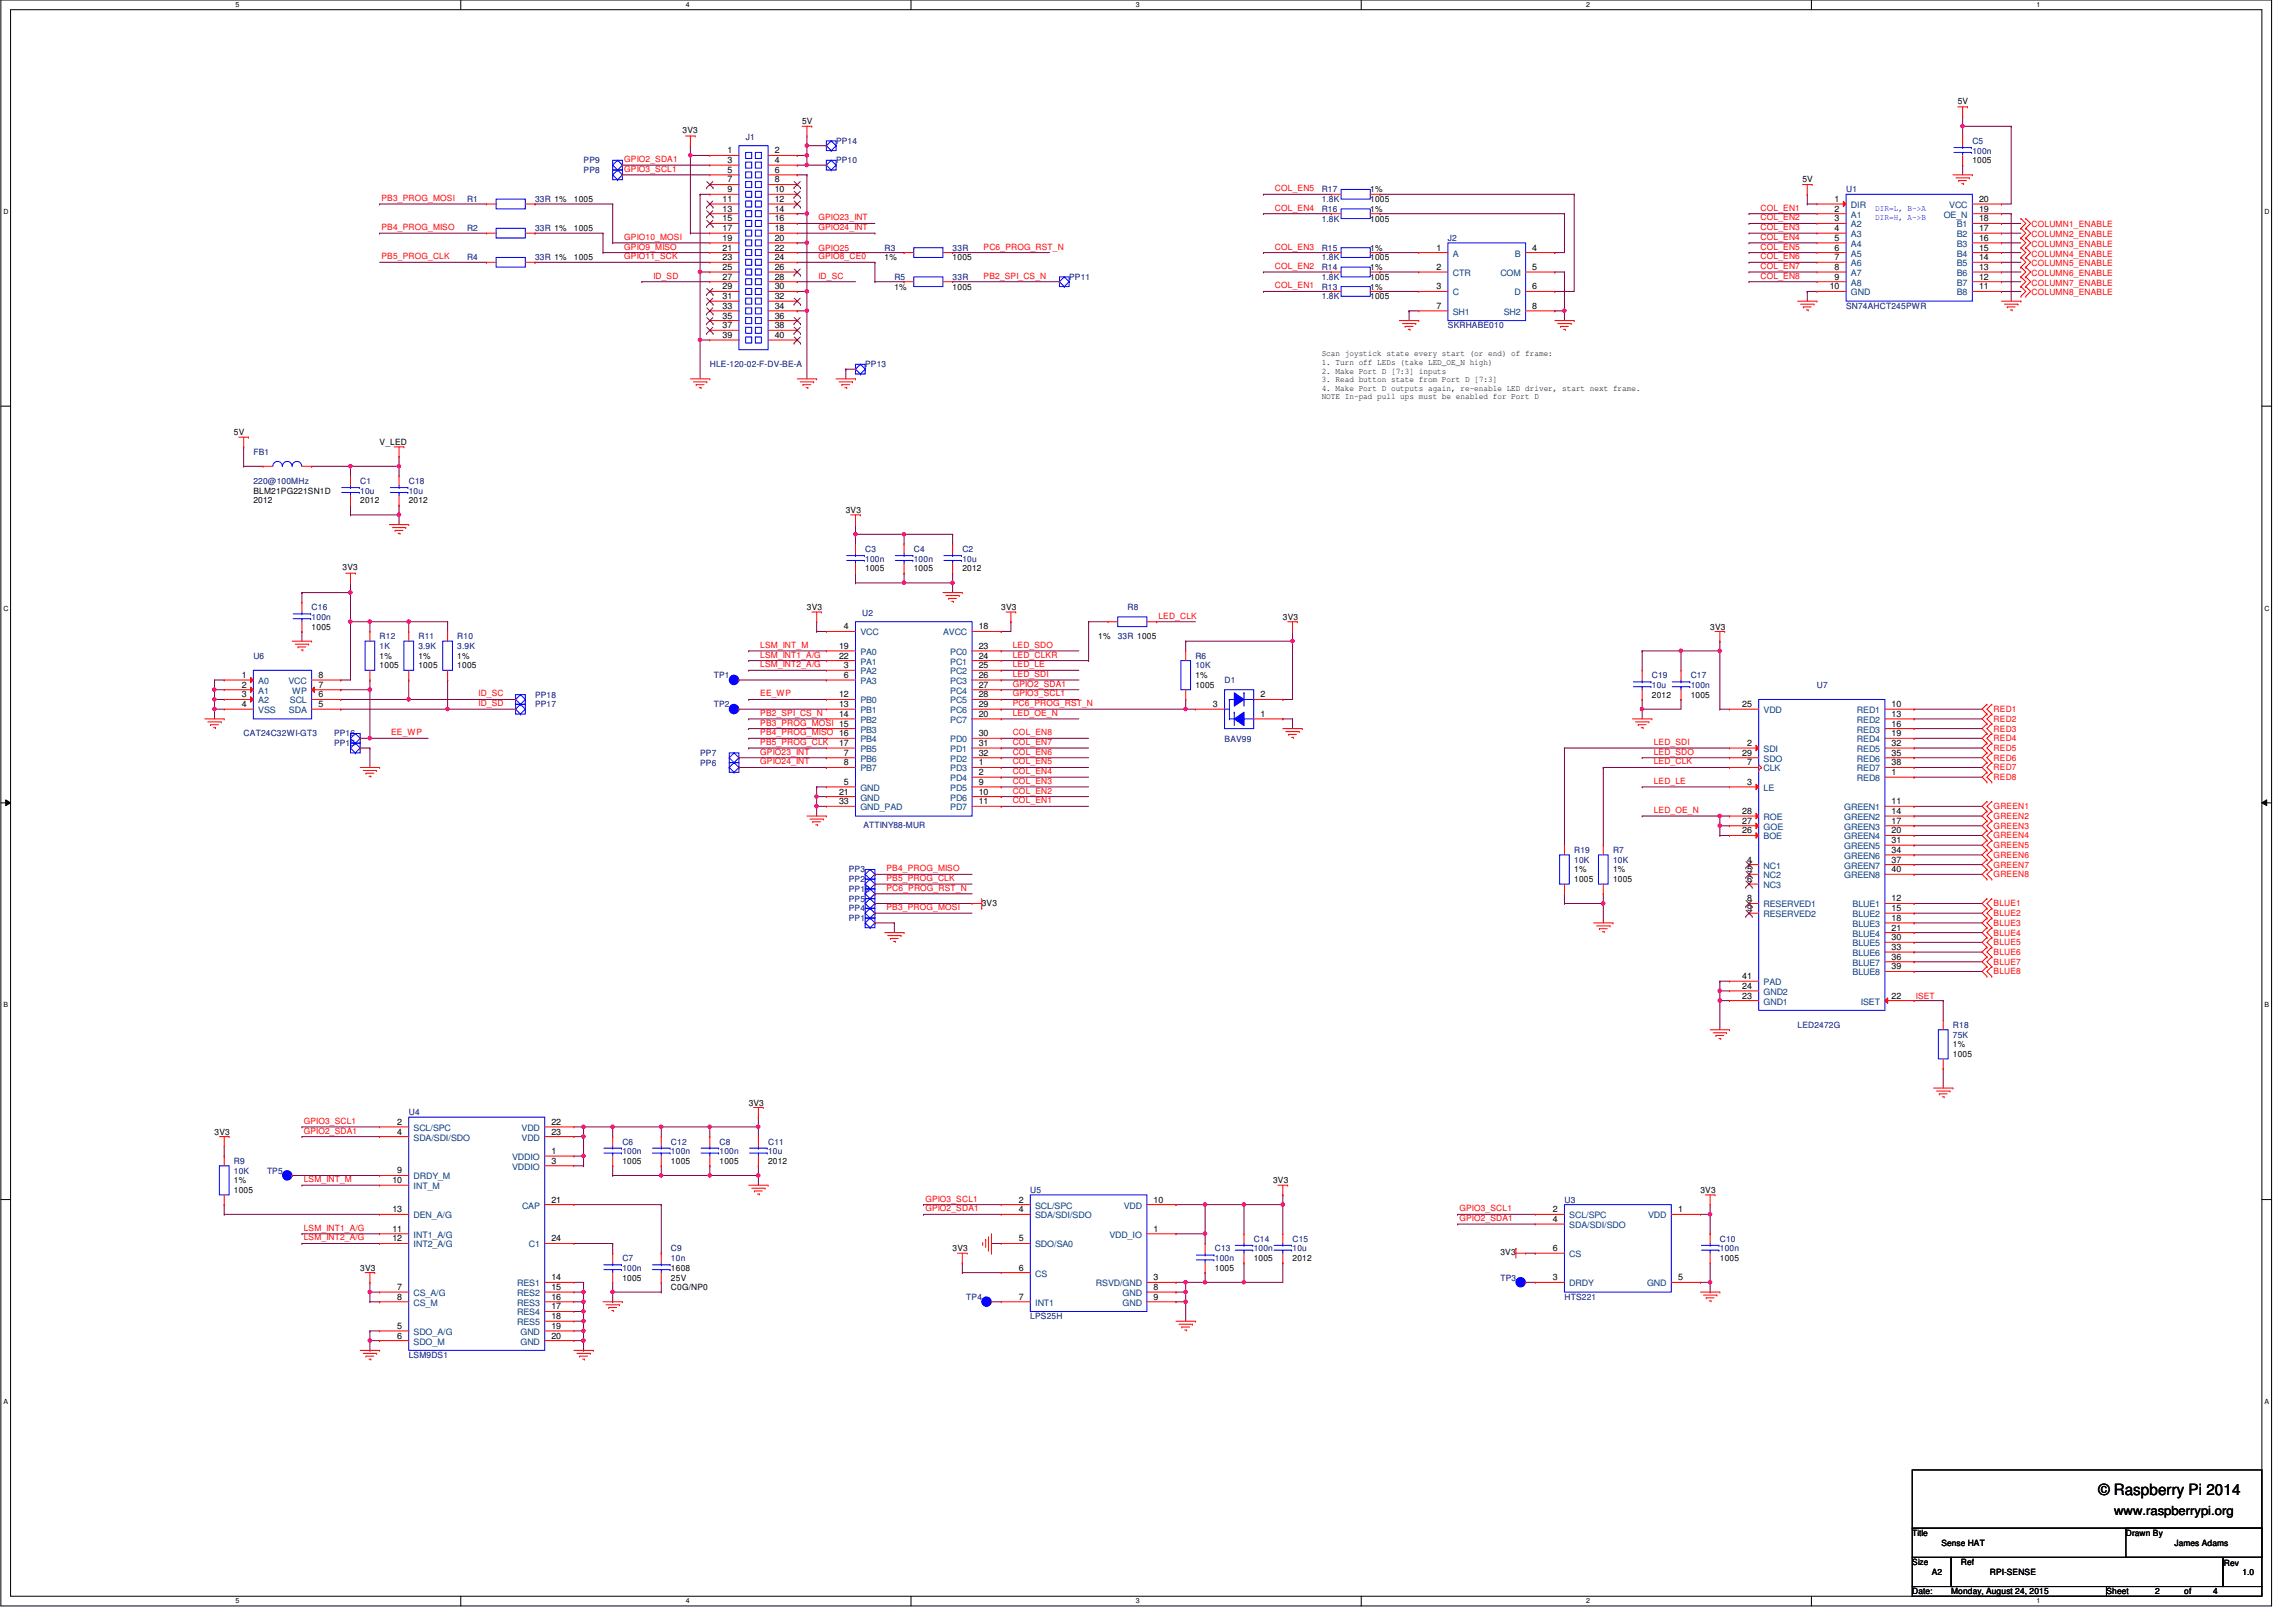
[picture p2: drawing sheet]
<svg xmlns="http://www.w3.org/2000/svg" width="420mm" height="297mm" viewBox="0 0 420 297" stroke-linecap="round" stroke-linejoin="round" font-family="sans-serif">
<defs><g id="words">
<text font-size="2.8" x="384.2" y="273.7">© Raspberry Pi 2014</text>
<text font-size="2.3" x="387" y="277.3">www.raspberrypi.org</text>
<g font-size="1.6">
<text x="146.8" y="22.6">5V</text>
<text x="358.4" y="19">5V</text>
<text x="125" y="24.4">3V3</text>
<text x="133.2" y="28.1">1</text>
<text x="133.2" y="29.8">3</text>
<text x="141.8" y="28.1">2</text>
<text x="141.8" y="29.8">4</text>
<text x="361.1" y="29.9">1005</text>
<text x="133.2" y="31.6">5</text>
<text x="133.2" y="33.4">7</text>
<text x="133.2" y="35.2">9</text>
<text x="141.8" y="31.6">6</text>
<text x="141.8" y="33.4">8</text>
<text x="141.8" y="35.2">10</text>
<text x="250.9" y="35.2">1%</text>
<text x="330" y="33.3">5V</text>
<text x="105.1" y="37">1005</text>
<text x="132.3" y="37">11</text>
<text x="132.3" y="38.7">13</text>
<text x="132.3" y="40.5">15</text>
<text x="141.8" y="37">12</text>
<text x="141.8" y="38.7">14</text>
<text x="141.8" y="40.5">16</text>
<text x="250.9" y="40.6">1005</text>
<text x="250.9" y="38.8">1%</text>
<text x="250.9" y="37">1005</text>
<text x="335.9" y="37">1</text>
<text x="335.9" y="38.7">2</text>
<text x="335.9" y="40.5">3</text>
<text x="362.3" y="40.5">18</text>
<text x="362.3" y="38.7">19</text>
<text x="362.3" y="37">20</text>
<text x="105.1" y="47.7">1005</text>
<text x="105.1" y="42.3">1005</text>
<text x="132.3" y="42.3">17</text>
<text x="132.3" y="44.1">19</text>
<text x="132.3" y="45.8">21</text>
<text x="132.3" y="47.6">23</text>
<text x="141.8" y="42.3">18</text>
<text x="141.8" y="44.1">20</text>
<text x="141.8" y="45.8">22</text>
<text x="141.8" y="47.6">24</text>
<text x="162" y="47.7">1%</text>
<text x="174.4" y="47.7">1005</text>
<text x="250.9" y="47.7">1005</text>
<text x="250.9" y="45.9">1%</text>
<text x="263" y="45.8">1</text>
<text x="280.5" y="45.8">4</text>
<text x="335.9" y="42.3">4</text>
<text x="335.9" y="44.1">5</text>
<text x="335.9" y="45.8">6</text>
<text x="335.9" y="47.6">7</text>
<text x="362.3" y="47.6">14</text>
<text x="362.3" y="45.8">15</text>
<text x="362.3" y="44.1">16</text>
<text x="362.3" y="42.3">17</text>
<text x="132.3" y="49.4">25</text>
<text x="132.3" y="53">29</text>
<text x="132.3" y="51.2">27</text>
<text x="141.8" y="49.4">26</text>
<text x="141.8" y="53">30</text>
<text x="141.8" y="51.2">28</text>
<text x="163.7" y="53">1%</text>
<text x="174.4" y="53">1005</text>
<text x="250.9" y="51.2">1005</text>
<text x="250.9" y="49.4">1%</text>
<text x="250.9" y="53">1%</text>
<text x="263" y="49.4">2</text>
<text x="263" y="53">3</text>
<text x="280.5" y="49.4">5</text>
<text x="280.5" y="53">6</text>
<text x="335" y="53">10</text>
<text x="335.9" y="49.4">8</text>
<text x="335.9" y="51.2">9</text>
<text x="362.3" y="53">11</text>
<text x="362.3" y="51.2">12</text>
<text x="362.3" y="49.4">13</text>
<text x="132.3" y="54.7">31</text>
<text x="132.3" y="56.5">33</text>
<text x="132.3" y="58.3">35</text>
<text x="141.8" y="54.7">32</text>
<text x="141.8" y="56.5">34</text>
<text x="141.8" y="58.3">36</text>
<text x="250.9" y="54.8">1005</text>
<text x="263" y="56.5">7</text>
<text x="280.5" y="56.5">8</text>
<text x="132.3" y="60.1">37</text>
<text x="132.3" y="61.8">39</text>
<text x="141.8" y="60.1">38</text>
<text x="141.8" y="61.8">40</text>
<text x="242" y="65.2">Scan joystick state every start (or end) of frame:</text>
<text x="242" y="66.8">1. Turn off LEDs (take LED_OE_N high)</text>
<text x="242" y="68.4">2. Make Port D [7:3] inputs</text>
<text x="242" y="69.9">3. Read button state from Port D [7:3]</text>
<text x="242" y="71.5">4. Make Port D outputs again, re-enable LED driver, start next frame.</text>
<text x="242" y="73.1">NOTE In-pad pull ups must be enabled for Port D</text>
<text x="42.8" y="79.7">5V</text>
<text x="69.5" y="81.4">V_LED</text>
<text x="46.4" y="90.3">BLM21PG221SN1D</text>
<text x="46.4" y="92.1">2012</text>
<text x="65.9" y="92.1">2012</text>
<text x="74.8" y="92.1">2012</text>
<text x="154.8" y="93.9">3V3</text>
<text x="62.7" y="104.4">3V3</text>
<text x="158.4" y="104.6">1005</text>
<text x="167.3" y="104.6">1005</text>
<text x="176.2" y="104.6">2012</text>
<text x="147.7" y="111.7">3V3</text>
<text x="183.3" y="111.7">3V3</text>
<text x="234.9" y="113.5">3V3</text>
<text x="57.1" y="115.2">1005</text>
<text x="153.6" y="118.7">19</text>
<text x="154.5" y="115.2">4</text>
<text x="179.2" y="115.2">18</text>
<text x="179.2" y="118.7">23</text>
<text x="201.1" y="117">1%</text>
<text x="313.1" y="115.2">3V3</text>
<text x="44.3" y="124.1">1</text>
<text x="44.3" y="125.9">2</text>
<text x="58.3" y="125.9">7</text>
<text x="58.3" y="124.1">8</text>
<text x="69.5" y="122.3">1005</text>
<text x="69.5" y="120.6">1%</text>
<text x="76.6" y="122.3">1005</text>
<text x="76.6" y="120.6">1%</text>
<text x="83.7" y="122.3">1005</text>
<text x="83.7" y="120.6">1%</text>
<text x="153.6" y="120.5">22</text>
<text x="154.5" y="122.3">3</text>
<text x="154.5" y="124.1">6</text>
<text x="179.2" y="120.5">24</text>
<text x="179.2" y="122.3">25</text>
<text x="179.2" y="124.1">26</text>
<text x="179.2" y="125.9">27</text>
<text x="218.9" y="125.9">1005</text>
<text x="218.9" y="124.1">1%</text>
<text x="44.3" y="127.6">3</text>
<text x="44.3" y="129.4">4</text>
<text x="58.3" y="129.4">5</text>
<text x="58.3" y="127.6">6</text>
<text x="153.6" y="127.6">12</text>
<text x="153.6" y="129.4">13</text>
<text x="153.6" y="131.2">14</text>
<text x="179.2" y="131.2">20</text>
<text x="179.2" y="127.6">28</text>
<text x="179.2" y="129.4">29</text>
<text x="222.1" y="129.4">3</text>
<text x="230.7" y="131.2">1</text>
<text x="230.7" y="127.6">2</text>
<text x="302.4" y="127.7">2012</text>
<text x="309.5" y="127.7">1005</text>
<text x="319" y="129.4">25</text>
<text x="346.3" y="129.4">10</text>
<text x="346.3" y="131.2">13</text>
<text x="153.6" y="136.5">17</text>
<text x="179.2" y="134.7">30</text>
<text x="179.2" y="136.5">31</text>
<text x="319.9" y="136.5">2</text>
<text x="346.3" y="133">16</text>
<text x="346.3" y="134.7">19</text>
<text x="346.3" y="136.5">32</text>
<text x="154.5" y="143.6">5</text>
<text x="154.5" y="138.3">7</text>
<text x="154.5" y="140.1">8</text>
<text x="179.2" y="140.1">1</text>
<text x="179.2" y="141.9">2</text>
<text x="179.2" y="143.6">9</text>
<text x="179.2" y="138.3">32</text>
<text x="319" y="138.3">29</text>
<text x="319.9" y="143.6">3</text>
<text x="319.9" y="140.1">7</text>
<text x="346.3" y="138.3">35</text>
<text x="346.3" y="140.1">38</text>
<text x="346.3" y="141.9">1</text>
<text x="153.6" y="145.4">21</text>
<text x="153.6" y="147.2">33</text>
<text x="179.2" y="145.4">10</text>
<text x="179.2" y="147.2">11</text>
<text x="319" y="149">28</text>
<text x="346.3" y="147.2">11</text>
<text x="346.3" y="149">14</text>
<text x="319" y="152.5">26</text>
<text x="319" y="150.7">27</text>
<text x="346.3" y="150.7">17</text>
<text x="346.3" y="152.5">20</text>
<text x="346.3" y="154.3">31</text>
<text x="288.2" y="161.5">1005</text>
<text x="288.2" y="159.7">1%</text>
<text x="295.3" y="161.5">1005</text>
<text x="295.3" y="159.7">1%</text>
<text x="319.9" y="157.9">4</text>
<text x="319.9" y="159.6">5</text>
<text x="319.9" y="161.4">6</text>
<text x="346.3" y="156.1">34</text>
<text x="346.3" y="157.9">37</text>
<text x="346.3" y="159.6">40</text>
<text x="179.7" y="165.7">3V3</text>
<text x="319.9" y="165">8</text>
<text x="319.9" y="166.8">9</text>
<text x="346.3" y="165">12</text>
<text x="346.3" y="166.8">15</text>
<text x="346.3" y="168.5">18</text>
<text x="346.3" y="170.3">21</text>
<text x="346.3" y="172.1">30</text>
<text x="346.3" y="173.9">33</text>
<text x="319" y="179.2">41</text>
<text x="346.3" y="175.6">36</text>
<text x="346.3" y="177.4">39</text>
<text x="319" y="182.8">23</text>
<text x="319" y="181">24</text>
<text x="346.3" y="182.8">22</text>
<text x="357.5" y="191.7">1%</text>
<text x="357.5" y="193.5">1005</text>
<text x="137.1" y="202.4">3V3</text>
<text x="39.3" y="207.7">3V3</text>
<text x="72.7" y="205.9">2</text>
<text x="72.7" y="207.6">4</text>
<text x="101" y="205.9">22</text>
<text x="101" y="207.6">23</text>
<text x="72.7" y="214.8">9</text>
<text x="101" y="211.2">1</text>
<text x="101" y="213">3</text>
<text x="113.9" y="213">1005</text>
<text x="122.8" y="213">1005</text>
<text x="131.7" y="213">1005</text>
<text x="140.6" y="213">2012</text>
<text x="42.8" y="218.4">1005</text>
<text x="42.8" y="216.6">1%</text>
<text x="71.8" y="216.5">10</text>
<text x="71.8" y="221.9">13</text>
<text x="101" y="220.1">21</text>
<text x="186.5" y="220.1">2</text>
<text x="186.5" y="221.9">4</text>
<text x="211.2" y="220.1">10</text>
<text x="233.1" y="216.6">3V3</text>
<text x="284.3" y="221.9">2</text>
<text x="307.2" y="221.9">1</text>
<text x="311.3" y="218.4">3V3</text>
<text x="71.8" y="225.4">11</text>
<text x="71.8" y="227.2">12</text>
<text x="101" y="227.2">24</text>
<text x="186.5" y="227.2">5</text>
<text x="211.2" y="225.4">1</text>
<text x="284.3" y="223.6">4</text>
<text x="65.9" y="232.6">3V3</text>
<text x="122.8" y="232.6">1608</text>
<text x="174.4" y="229">3V3</text>
<text x="186.5" y="232.5">6</text>
<text x="222.4" y="232.6">1005</text>
<text x="229.5" y="230.8">1005</text>
<text x="236.6" y="230.8">2012</text>
<text x="274.7" y="229.7">3V3</text>
<text x="284.3" y="229">6</text>
<text x="314.9" y="230.8">1005</text>
<text x="72.7" y="236.1">7</text>
<text x="72.7" y="237.9">8</text>
<text x="101" y="234.3">14</text>
<text x="101" y="236.1">15</text>
<text x="101" y="237.9">16</text>
<text x="101" y="239.6">17</text>
<text x="113.9" y="234.4">1005</text>
<text x="122.8" y="234.4">25V</text>
<text x="122.8" y="236.1">C0G/NP0</text>
<text x="186.5" y="237.9">7</text>
<text x="211.2" y="234.3">3</text>
<text x="211.2" y="236.1">8</text>
<text x="211.2" y="237.9">9</text>
<text x="284.3" y="234.3">3</text>
<text x="307.2" y="234.3">5</text>
<text x="72.7" y="243.2">5</text>
<text x="72.7" y="245">6</text>
<text x="101" y="241.4">18</text>
<text x="101" y="243.2">19</text>
<text x="101" y="245">20</text>
<text x="350.1" y="281.1">Title</text>
<text x="389.2" y="281.1">Drawn By</text>
<text x="350.1" y="286.5">Size</text>
<text x="355.4" y="282.9">Sense HAT</text>
<text x="359" y="286.5">Ref</text>
<text x="398.1" y="282.9">James Adams</text>
<text x="407.2" y="286.6">Rev</text>
<text x="350.1" y="291.8">Date:</text>
<text x="353.6" y="288.2">A2</text>
<text x="357.2" y="291.8">Monday, August 24, 2015</text>
<text x="364.3" y="288.2">RPI-SENSE</text>
<text x="385.6" y="291.8">Sheet</text>
<text x="394.5" y="291.8">2</text>
<text x="399.9" y="291.8">of</text>
<text x="405.2" y="291.8">4</text>
<text x="410.5" y="288.2">1.0</text>
</g>
<g font-size="1.6" fill="#000080">
<text x="106.8" y="29.9">PP9</text>
<text x="136.5" y="25.6">J1</text>
<text x="153.1" y="26.3">PP14</text>
<text x="153.1" y="29.9">PP10</text>
<text x="361.1" y="26.3">C5</text>
<text x="361.1" y="28.1">100n</text>
<text x="106.8" y="31.7">PP8</text>
<text x="242" y="35.2">R17</text>
<text x="338" y="35.2">U1</text>
<text x="85.5" y="37">R1</text>
<text x="97.9" y="37">33R 1%</text>
<text x="242" y="38.8">R16</text>
<text x="242" y="40.6">1.8K</text>
<text x="242" y="37">1.8K</text>
<text x="85.5" y="47.7">R4</text>
<text x="85.5" y="42.3">R2</text>
<text x="97.9" y="47.7">33R 1%</text>
<text x="97.9" y="42.3">33R 1%</text>
<text x="162" y="45.9">R3</text>
<text x="174.4" y="45.9">33R</text>
<text x="242" y="45.9">R15</text>
<text x="242" y="47.7">1.8K</text>
<text x="265.1" y="44.1">J2</text>
<text x="163.7" y="51.2">R5</text>
<text x="174.4" y="51.2">33R</text>
<text x="195.7" y="51.2">PP11</text>
<text x="242" y="49.4">R14</text>
<text x="242" y="51.2">1.8K</text>
<text x="242" y="53">R13</text>
<text x="242" y="54.8">1.8K</text>
<text x="338" y="56.6">SN74AHCT245PWR</text>
<text x="265.1" y="60.1">SKRHABE010</text>
<text x="130" y="67.2">HLE-120-02-F-DV-BE-A</text>
<text x="158.4" y="67.2">PP13</text>
<text x="46.4" y="83.2">FB1</text>
<text x="46.4" y="88.6">220@100MHz</text>
<text x="65.9" y="88.6">C1</text>
<text x="74.8" y="88.6">C18</text>
<text x="65.9" y="90.3">10u</text>
<text x="74.8" y="90.3">10u</text>
<text x="158.4" y="101">C3</text>
<text x="167.3" y="101">C4</text>
<text x="176.2" y="101">C2</text>
<text x="158.4" y="102.8">100n</text>
<text x="167.3" y="102.8">100n</text>
<text x="176.2" y="102.8">10u</text>
<text x="57.1" y="111.7">C16</text>
<text x="57.1" y="113.5">100n</text>
<text x="157.8" y="112.7">U2</text>
<text x="206.4" y="111.7">R8</text>
<text x="69.5" y="117">R12</text>
<text x="69.5" y="118.8">1K</text>
<text x="76.6" y="117">R11</text>
<text x="76.6" y="118.8">3.9K</text>
<text x="83.7" y="117">R10</text>
<text x="83.7" y="118.8">3.9K</text>
<text x="204.6" y="117">33R 1005</text>
<text x="46.4" y="120.6">U6</text>
<text x="130.7" y="124.1">TP1</text>
<text x="218.9" y="120.6">R6</text>
<text x="218.9" y="122.3">10K</text>
<text x="224.2" y="125">D1</text>
<text x="302.4" y="124.1">C19</text>
<text x="302.4" y="125.9">10u</text>
<text x="309.5" y="124.1">C17</text>
<text x="309.5" y="125.9">100n</text>
<text x="332.6" y="125.9">U7</text>
<text x="97.9" y="129.5">PP17</text>
<text x="97.9" y="127.7">PP18</text>
<text x="130.7" y="129.5">TP2</text>
<text x="44.6" y="134.8">CAT24C32WI-GT3</text>
<text x="61.2" y="136.6">PP15</text>
<text x="61.2" y="134.8">PP16</text>
<text x="224.2" y="135.8">BAV99</text>
<text x="128.2" y="140.1">PP6</text>
<text x="128.2" y="138.3">PP7</text>
<text x="158.1" y="151.5">ATTINY88-MUR</text>
<text x="155.4" y="159.7">PP3</text>
<text x="155.4" y="161.5">PP2</text>
<text x="288.2" y="156.1">R19</text>
<text x="288.2" y="157.9">10K</text>
<text x="295.3" y="156.1">R7</text>
<text x="295.3" y="157.9">10K</text>
<text x="155.4" y="163.2">PP12</text>
<text x="155.4" y="165">PP5</text>
<text x="155.4" y="166.8">PP4</text>
<text x="155.4" y="168.6">PP1</text>
<text x="329.1" y="188.1">LED2472G</text>
<text x="357.5" y="188.1">R18</text>
<text x="357.5" y="189.9">75K</text>
<text x="74.8" y="204.1">U4</text>
<text x="113.9" y="209.5">C6</text>
<text x="122.8" y="209.5">C12</text>
<text x="131.7" y="209.5">C8</text>
<text x="140.6" y="209.5">C11</text>
<text x="42.8" y="213">R9</text>
<text x="42.8" y="214.8">10K</text>
<text x="48.9" y="214.8">TP5</text>
<text x="113.9" y="211.2">100n</text>
<text x="122.8" y="211.2">100n</text>
<text x="131.7" y="211.2">100n</text>
<text x="140.6" y="211.2">10u</text>
<text x="188.6" y="218.4">U5</text>
<text x="286.4" y="220.1">U3</text>
<text x="229.5" y="227.2">C14</text>
<text x="236.6" y="227.2">C15</text>
<text x="314.9" y="227.2">C10</text>
<text x="113.9" y="230.8">C7</text>
<text x="113.9" y="232.6">100n</text>
<text x="122.8" y="229">C9</text>
<text x="122.8" y="230.8">10n</text>
<text x="222.4" y="229">C13</text>
<text x="222.4" y="230.8">100n</text>
<text x="229.5" y="229">100n</text>
<text x="236.6" y="229">10u</text>
<text x="314.9" y="229">100n</text>
<text x="176.9" y="237.9">TP4</text>
<text x="274.7" y="234.4">TP3</text>
<text x="286.4" y="237.9">HTS221</text>
<text x="188.6" y="241.5">LPS25H</text>
<text x="74.8" y="248.6">LSM9DS1</text>
</g>
<g font-size="1.6" fill="#f00">
<text x="114.3" y="29.7">GPIO2_SDA1</text>
<text x="114.3" y="31.5">GPIO3_SCL1</text>
<text x="233.4" y="35">COL_EN5</text>
<text x="69.8" y="36.8">PB3_PROG_MOSI</text>
<text x="149.8" y="40.3">GPIO23_INT</text>
<text x="233.4" y="38.6">COL_EN4</text>
<text x="322.3" y="38.6">COL_EN1</text>
<text x="322.3" y="40.3">COL_EN2</text>
<text x="371.9" y="41.6">COLUMN1_ENABLE</text>
<text x="69.8" y="42.1">PB4_PROG_MISO</text>
<text x="69.8" y="47.5">PB5_PROG_CLK</text>
<text x="114.3" y="43.9">GPIO10_MOSI</text>
<text x="114.3" y="45.7">GPIO9_MISO</text>
<text x="114.3" y="47.5">GPIO11_SCK</text>
<text x="149.8" y="47.5">GPIO8_CE0</text>
<text x="149.8" y="45.9">GPIO25</text>
<text x="149.8" y="42.1">GPIO24_INT</text>
<text x="180.1" y="45.7">PC6_PROG_RST_N</text>
<text x="233.4" y="45.7">COL_EN3</text>
<text x="322.3" y="42.1">COL_EN3</text>
<text x="322.3" y="43.9">COL_EN4</text>
<text x="322.3" y="45.7">COL_EN5</text>
<text x="322.3" y="47.5">COL_EN6</text>
<text x="371.9" y="43.4">COLUMN2_ENABLE</text>
<text x="371.9" y="45.2">COLUMN3_ENABLE</text>
<text x="371.9" y="46.9">COLUMN4_ENABLE</text>
<text x="119.6" y="51">ID_SD</text>
<text x="149.8" y="51">ID_SC</text>
<text x="180.1" y="51">PB2_SPI_CS_N</text>
<text x="233.4" y="49.2">COL_EN2</text>
<text x="233.4" y="52.8">COL_EN1</text>
<text x="322.3" y="49.2">COL_EN7</text>
<text x="322.3" y="51">COL_EN8</text>
<text x="371.9" y="48.7">COLUMN5_ENABLE</text>
<text x="371.9" y="50.5">COLUMN6_ENABLE</text>
<text x="371.9" y="52.3">COLUMN7_ENABLE</text>
<text x="371.9" y="54.1">COLUMN8_ENABLE</text>
<text x="212.1" y="113.2">LED_CLK</text>
<text x="139.2" y="118.6">LSM_INT_M</text>
<text x="185.4" y="118.6">LED_SDO</text>
<text x="139.2" y="120.4">LSM_INT1_A/G</text>
<text x="139.2" y="122.1">LSM_INT2_A/G</text>
<text x="185.4" y="125.7">GPIO2_SDA1</text>
<text x="185.4" y="122.1">LED_LE</text>
<text x="185.4" y="123.9">LED_SDI</text>
<text x="185.4" y="120.4">LED_CLKR</text>
<text x="87.6" y="127.5">ID_SC</text>
<text x="87.6" y="129.2">ID_SD</text>
<text x="139.2" y="131">PB2_SPI_CS_N</text>
<text x="139.2" y="127.5">EE_WP</text>
<text x="185.4" y="127.5">GPIO3_SCL1</text>
<text x="185.4" y="129.2">PC6_PROG_RST_N</text>
<text x="185.4" y="131">LED_OE_N</text>
<text x="365" y="130.3">RED1</text>
<text x="71.6" y="134.6">EE_WP</text>
<text x="139.2" y="132.8">PB3_PROG_MOSI 15</text>
<text x="139.2" y="134.6">PB4_PROG_MISO 16</text>
<text x="139.2" y="136.4">PB5_PROG_CLK</text>
<text x="185.4" y="134.6">COL_EN8</text>
<text x="185.4" y="136.4">COL_EN7</text>
<text x="302.8" y="136.4">LED_SDI</text>
<text x="365" y="132.1">RED2</text>
<text x="365" y="133.9">RED3</text>
<text x="365" y="135.7">RED4</text>
<text x="365" y="137.5">RED5</text>
<text x="139.2" y="139.9">GPIO24_INT</text>
<text x="139.2" y="138.1">GPIO23_INT</text>
<text x="185.4" y="138.1">COL_EN6</text>
<text x="185.4" y="139.9">COL_EN5</text>
<text x="185.4" y="141.7">COL_EN4</text>
<text x="185.4" y="143.5">COL_EN3</text>
<text x="302.8" y="143.5">LED_LE</text>
<text x="302.8" y="138.1">LED_SDO</text>
<text x="302.8" y="139.9">LED_CLK</text>
<text x="365" y="139.2">RED6</text>
<text x="365" y="141">RED7</text>
<text x="365" y="142.8">RED8</text>
<text x="185.4" y="145.2">COL_EN2</text>
<text x="185.4" y="147">COL_EN1</text>
<text x="302.8" y="148.8">LED_OE_N</text>
<text x="365" y="148.1">GREEN1</text>
<text x="365" y="149.9">GREEN2</text>
<text x="365" y="151.7">GREEN3</text>
<text x="365" y="153.5">GREEN4</text>
<text x="365" y="155.2">GREEN5</text>
<text x="162.3" y="159.5">PB4_PROG_MISO</text>
<text x="162.3" y="161.2">PB5_PROG_CLK</text>
<text x="365" y="157">GREEN6</text>
<text x="365" y="158.8">GREEN7</text>
<text x="365" y="160.6">GREEN8</text>
<text x="162.3" y="163">PC6_PROG_RST_N</text>
<text x="162.3" y="166.6">PB3_PROG_MOSI</text>
<text x="365" y="165.9">BLUE1</text>
<text x="365" y="167.7">BLUE2</text>
<text x="365" y="169.5">BLUE3</text>
<text x="365" y="171.2">BLUE4</text>
<text x="365" y="173">BLUE5</text>
<text x="365" y="174.8">BLUE6</text>
<text x="365" y="176.6">BLUE7</text>
<text x="365" y="178.4">BLUE8</text>
<text x="350.8" y="182.8">ISET</text>
<text x="55.6" y="205.7">GPIO3_SCL1</text>
<text x="55.6" y="207.5">GPIO2_SDA1</text>
<text x="55.6" y="216.4">LSM_INT_M</text>
<text x="169.4" y="219.9">GPIO3_SCL1</text>
<text x="169.4" y="221.7">GPIO2_SDA1</text>
<text x="267.2" y="221.7">GPIO3_SCL1</text>
<text x="55.6" y="225.3">LSM_INT1_A/G</text>
<text x="55.6" y="227">LSM_INT2_A/G</text>
<text x="267.2" y="223.5">GPIO2_SDA1</text>
</g>
<g font-size="1.6" fill="#004080">
<text x="338.9" y="38.1">DIR</text>
<text x="338.9" y="39.8">A1</text>
<text x="338.9" y="41.6">A2</text>
<text x="355.8" y="39.8">OE_N</text>
<text x="356.9" y="38.1">VCC</text>
<text x="358.3" y="41.6">B1</text>
<text x="266" y="46.9">A</text>
<text x="277.4" y="46.9">B</text>
<text x="338.9" y="43.4">A3</text>
<text x="338.9" y="45.2">A4</text>
<text x="338.9" y="46.9">A5</text>
<text x="358.3" y="46.9">B4</text>
<text x="358.3" y="45.2">B3</text>
<text x="358.3" y="43.4">B2</text>
<text x="266" y="50.5">CTR</text>
<text x="274.7" y="50.5">COM</text>
<text x="338.9" y="48.7">A6</text>
<text x="338.9" y="50.5">A7</text>
<text x="338.9" y="52.3">A8</text>
<text x="358.3" y="52.3">B7</text>
<text x="358.3" y="50.5">B6</text>
<text x="358.3" y="48.7">B5</text>
<text x="266" y="54.1">C</text>
<text x="266" y="57.6">SH1</text>
<text x="275.3" y="57.6">SH2</text>
<text x="277.3" y="54.1">D</text>
<text x="338.9" y="54.1">GND</text>
<text x="358.3" y="54.1">B8</text>
<text x="157.5" y="116.3">VCC</text>
<text x="157.5" y="119.8">PA0</text>
<text x="172.7" y="116.3">AVCC</text>
<text x="174" y="119.8">PC0</text>
<text x="47.3" y="125.2">A0</text>
<text x="52.8" y="125.2">VCC</text>
<text x="157.5" y="123.4">PA2</text>
<text x="157.5" y="125.2">PA3</text>
<text x="157.5" y="121.6">PA1</text>
<text x="174" y="121.6">PC1</text>
<text x="174" y="123.4">PC2</text>
<text x="174" y="125.2">PC3</text>
<text x="47.3" y="127">A1</text>
<text x="47.3" y="128.7">A2</text>
<text x="47.3" y="130.5">VSS</text>
<text x="52.9" y="130.5">SDA</text>
<text x="53.1" y="128.7">SCL</text>
<text x="53.5" y="127">WP</text>
<text x="157.5" y="128.7">PB0</text>
<text x="157.5" y="130.5">PB1</text>
<text x="174" y="127">PC4</text>
<text x="174" y="128.7">PC5</text>
<text x="174" y="130.5">PC6</text>
<text x="322.9" y="130.5">VDD</text>
<text x="340" y="130.5">RED1</text>
<text x="157.5" y="132.3">PB2</text>
<text x="157.5" y="134.1">PB3</text>
<text x="157.5" y="135.8">PB4</text>
<text x="157.5" y="137.6">PB5</text>
<text x="174" y="132.3">PC7</text>
<text x="174" y="135.8">PD0</text>
<text x="174" y="137.6">PD1</text>
<text x="322.9" y="137.6">SDI</text>
<text x="340" y="132.3">RED2</text>
<text x="340" y="134.1">RED3</text>
<text x="340" y="135.8">RED4</text>
<text x="340" y="137.6">RED5</text>
<text x="157.5" y="139.4">PB6</text>
<text x="157.5" y="141.2">PB7</text>
<text x="174" y="141.2">PD3</text>
<text x="174" y="143">PD4</text>
<text x="174" y="139.4">PD2</text>
<text x="322.9" y="141.2">CLK</text>
<text x="322.9" y="139.4">SDO</text>
<text x="340" y="139.4">RED6</text>
<text x="340" y="141.2">RED7</text>
<text x="340" y="143">RED8</text>
<text x="157.5" y="144.7">GND</text>
<text x="157.5" y="146.5">GND</text>
<text x="157.5" y="148.3">GND_PAD</text>
<text x="174" y="144.7">PD5</text>
<text x="174" y="146.5">PD6</text>
<text x="174" y="148.3">PD7</text>
<text x="322.9" y="144.7">LE</text>
<text x="337.6" y="148.3">GREEN1</text>
<text x="322.9" y="153.6">BOE</text>
<text x="322.9" y="151.8">GOE</text>
<text x="322.9" y="150.1">ROE</text>
<text x="337.6" y="150.1">GREEN2</text>
<text x="337.6" y="151.8">GREEN3</text>
<text x="337.6" y="153.6">GREEN4</text>
<text x="337.6" y="155.4">GREEN5</text>
<text x="322.9" y="159">NC1</text>
<text x="322.9" y="160.7">NC2</text>
<text x="337.6" y="157.2">GREEN6</text>
<text x="337.6" y="159">GREEN7</text>
<text x="337.6" y="160.7">GREEN8</text>
<text x="322.9" y="162.5">NC3</text>
<text x="322.9" y="166.1">RESERVED1</text>
<text x="322.9" y="167.9">RESERVED2</text>
<text x="339.2" y="166.1">BLUE1</text>
<text x="339.2" y="167.9">BLUE2</text>
<text x="339.2" y="169.6">BLUE3</text>
<text x="339.2" y="171.4">BLUE4</text>
<text x="339.2" y="173.2">BLUE5</text>
<text x="339.2" y="175">BLUE6</text>
<text x="339.2" y="176.7">BLUE7</text>
<text x="339.2" y="178.5">BLUE8</text>
<text x="322.9" y="183.9">GND1</text>
<text x="322.9" y="182.1">GND2</text>
<text x="322.9" y="180.3">PAD</text>
<text x="340.6" y="183.9">ISET</text>
<text x="75.7" y="207">SCL/SPC</text>
<text x="75.7" y="208.7">SDA/SDI/SDO</text>
<text x="95.5" y="207">VDD</text>
<text x="95.5" y="208.7">VDD</text>
<text x="75.7" y="215.9">DRDY_M</text>
<text x="93.8" y="212.3">VDDIO</text>
<text x="93.8" y="214.1">VDDIO</text>
<text x="75.7" y="217.6">INT_M</text>
<text x="95.6" y="221.2">CAP</text>
<text x="189.5" y="221.2">SCL/SPC</text>
<text x="205.7" y="221.2">VDD</text>
<text x="75.7" y="226.5">INT1_A/G</text>
<text x="75.7" y="223">DEN_A/G</text>
<text x="189.5" y="223">SDA/SDI/SDO</text>
<text x="203.1" y="226.5">VDD_IO</text>
<text x="287.3" y="223">SCL/SPC</text>
<text x="287.3" y="224.7">SDA/SDI/SDO</text>
<text x="301.7" y="223">VDD</text>
<text x="75.7" y="228.3">INT2_A/G</text>
<text x="96.8" y="228.3">C1</text>
<text x="189.5" y="228.3">SDO/SA0</text>
<text x="189.5" y="233.6">CS</text>
<text x="287.3" y="230.1">CS</text>
<text x="75.7" y="237.2">CS_A/G</text>
<text x="75.7" y="239">CS_M</text>
<text x="94.7" y="235.4">RES1</text>
<text x="94.7" y="237.2">RES2</text>
<text x="94.7" y="239">RES3</text>
<text x="189.5" y="239">INT1</text>
<text x="200.6" y="235.4">RSVD/GND</text>
<text x="205.5" y="237.2">GND</text>
<text x="205.5" y="239">GND</text>
<text x="287.3" y="235.4">DRDY</text>
<text x="301.5" y="235.4">GND</text>
<text x="75.7" y="244.3">SDO_A/G</text>
<text x="94.7" y="240.7">RES4</text>
<text x="94.7" y="242.5">RES5</text>
<text x="95.3" y="244.3">GND</text>
<text x="75.7" y="246.1">SDO_M</text>
<text x="95.3" y="246.1">GND</text>
</g>
<g font-size="1.6" fill="#00f">
<text x="343.3" y="38.6">DIR=L, B-&gt;A</text>
<text x="343.3" y="40.3">DIR=H, A-&gt;B</text>
</g>
<g font-size="1.3">
<text x="43.1" y="1.3">5</text>
<text x="125.5" y="1.3">4</text>
<text x="208" y="1.3">3</text>
<text x="290.4" y="1.3">2</text>
<text x="372.8" y="1.3">1</text>
<text x=".6" y="39.2">D</text>
<text x="414.6" y="39.2">D</text>
<text x=".6" y="111.8">C</text>
<text x="414.6" y="111.8">C</text>
<text x=".6" y="184.4">B</text>
<text x="414.6" y="184.4">B</text>
<text x=".6" y="257">A</text>
<text x="414.6" y="257">A</text>
<text x="43.1" y="293.5">5</text>
<text x="125.5" y="293.5">4</text>
<text x="208" y="293.5">3</text>
<text x="290.4" y="293.5">2</text>
<text x="372.8" y="293.5">1</text>
</g>
</g></defs>
<path d="M.2 0h415.7v293.9h-415.7zM1.9 1.8h412.2v290.3h-412.2z" fill="none" stroke="#000" stroke-width=".18"/>
<g fill="#fff">
<path d="M43.1 .2h.7v1.4h-.7z"/>
<path d="M43.1 292.3h.7v1.4h-.7z"/>
</g>
<path d="M84.4 0v1.8M84.4 292.1v1.8" fill="none" stroke="#000" stroke-width=".18"/>
<g fill="#fff">
<path d="M125.5 .2h.7v1.4h-.7z"/>
<path d="M125.5 292.3h.7v1.4h-.7z"/>
</g>
<path d="M166.8 0v1.8M166.8 292.1v1.8" fill="none" stroke="#000" stroke-width=".18"/>
<g fill="#fff">
<path d="M208 .2h.6v1.4h-.6z"/>
<path d="M208 292.3h.6v1.4h-.6z"/>
</g>
<path d="M249.2 0v1.8M249.2 292.1v1.8" fill="none" stroke="#000" stroke-width=".18"/>
<g fill="#fff">
<path d="M290.4 .2h.7v1.4h-.7z"/>
<path d="M290.4 292.3h.7v1.4h-.7z"/>
</g>
<path d="M331.6 0v1.8M331.6 292.1v1.8" fill="none" stroke="#000" stroke-width=".18"/>
<g fill="#fff">
<path d="M372.8 .2h.7v1.4h-.7z"/>
<path d="M372.8 292.3h.7v1.4h-.7z"/>
<path d="M.6 38.1h.9v1.4h-.9z"/>
<path d="M414.6 38.1h.8v1.4h-.8z"/>
<path d="M.6 110.6h.9v1.4h-.9z"/>
<path d="M414.6 110.6h.8v1.4h-.8z"/>
</g>
<path d="M.2 74.3h1.7M414.1 74.3h1.8" fill="none" stroke="#000" stroke-width=".18"/>
<g fill="#fff">
<path d="M.6 183.2h.8v1.4h-.8z"/>
<path d="M414.6 183.2h.8v1.4h-.8z"/>
</g>
<path d="M.2 146.9h1.7M1 146.4l.9 .5-.9 .5zM414.1 146.9l.9-.5v1zM414.1 146.9h1.8" fill="none" stroke="#000" stroke-width=".18"/>
<path d="M1 146.4l.9 .5-.9 .5zM414.1 146.9l.9-.5v1z" fill="#000"/>
<g fill="#fff">
<path d="M.6 255.8h.8v1.4h-.8z"/>
<path d="M414.6 255.8h.8v1.4h-.8z"/>
</g>
<path d="M.2 219.5h1.7M414.1 219.5h1.8" fill="none" stroke="#000" stroke-width=".18"/>
<g fill="none" stroke="#800040" stroke-width=".18">
<path d="M149.5 115.6h.1M149.5 113.8h.1M149.5 115.6h1.8M149.5 113.8v1.8M183.3 115.6h.1M185.1 113.8h.1M185.1 113.8v1.8h-1.8M314.9 119.1h.1M314.9 119.1v10.7M314.9 129.8h.1M314.9 129.8h1.7M350.4 129.8h.1"/>
<path d="M350.4 131.6h.1M350.4 133.3h.1M350.4 135.1h.1M350.4 136.9h.1M350.4 138.7h.1M350.4 129.8h12.5M350.4 131.6h12.5M350.4 133.3h12.5M350.4 135.1h12.5M350.4 136.9h12.5M350.4 138.7h12.5M350.4 147.6h.1"/>
<path d="M350.4 149.4h.1M350.4 151.1h.1M350.4 152.9h.1M350.4 154.7h.1M350.4 156.5h.1M350.4 140.5h.1M350.4 158.2h.1M350.4 142.2h.1M350.4 147.6h12.5M350.4 149.4h12.5M350.4 151.1h12.5M350.4 152.9h12.5"/>
<path d="M350.4 154.7h12.5M350.4 156.5h12.5M350.4 140.5h12.5M350.4 158.2h12.5M350.4 142.2h12.5M350.4 165.4h.1M350.4 167.1h.1M350.4 168.9h.1M350.4 170.7h.1M350.4 172.5h.1M350.4 174.2h.1M350.4 176h.1"/>
<path d="M350.4 160h.1M350.4 177.8h.1M350.4 165.4h12.5M350.4 167.1h12.5M350.4 168.9h12.5M350.4 170.7h12.5M350.4 172.5h12.5M350.4 174.2h12.5M350.4 176h12.5M350.4 160h12.5M350.4 177.8h12.5M314.9 183.1h.1"/>
<path d="M314.9 183.1v5.4"/>
</g>
<circle cx="314.8" cy="183.1" r=".32" fill="#f0f"/>
<circle cx="314.8" cy="183.1" r=".32" fill="none" stroke="#f0f" stroke-width=".18"/>
<path d="M314.9 183.1h.1M314.9 181.4h.1M314.9 183.1h1.7M314.9 181.4h1.7" fill="none" stroke="#800040" stroke-width=".18"/>
<circle cx="314.8" cy="181.3" r=".32" fill="#f0f"/>
<circle cx="314.8" cy="181.3" r=".32" fill="none" stroke="#f0f" stroke-width=".18"/>
<path d="M149.5 144h.1M149.5 145.8h.1M149.5 144v3.6M149.5 144h1.8M149.5 145.8h1.8M314.9 181.4h.1M314.9 181.4v1.7" fill="none" stroke="#800040" stroke-width=".18"/>
<circle cx="149.5" cy="145.8" r=".32" fill="#f0f"/>
<circle cx="149.5" cy="145.8" r=".32" fill="none" stroke="#f0f" stroke-width=".18"/>
<path d="M149.5 147.6h.1M149.5 147.6h1.8M149.5 147.6v1.8" fill="none" stroke="#800040" stroke-width=".18"/>
<circle cx="149.5" cy="147.5" r=".32" fill="#f0f"/>
<circle cx="149.5" cy="147.5" r=".32" fill="none" stroke="#f0f" stroke-width=".18"/>
<path d="M300.6 149.4h.1M300.6 149.4h14.3" fill="none" stroke="#800040" stroke-width=".18"/>
<circle cx="314.8" cy="149.3" r=".32" fill="#f0f"/>
<circle cx="314.8" cy="149.3" r=".32" fill="none" stroke="#f0f" stroke-width=".18"/>
<g fill="none" stroke="#800040" stroke-width=".18">
<path d="M137.1 133.3h.1M137.1 135.1h.1M137.1 136.9h.1M137.1 136.9h14.2M137.1 133.3h14.2M137.1 135.1h14.2M183.3 128h.1M183.3 126.2h.1M183.3 128h14.2M183.3 126.2h14.2M286.4 136.9h.1M286.4 136.9h30.2"/>
<path d="M300.6 138.7h.1M300.6 138.7h16M293.5 140.5h.1M293.5 140.5h23.1M300.6 144h.1M300.6 144h16M314.9 179.6h.1M314.9 179.6h1.7M314.9 179.6v1.8M350.4 183.1h.1M350.4 183.1h5.4M355.8 183.1h.1"/>
<path d="M355.8 195.6h.1M355.8 183.1v3.6M355.8 195.6v3.5M130 206.2h.1M130 206.2v1.8M130 206.2h8.8"/>
</g>
<circle cx="138.8" cy="206.2" r=".32" fill="#f0f"/>
<circle cx="138.8" cy="206.2" r=".32" fill="none" stroke="#f0f" stroke-width=".18"/>
<circle cx="129.9" cy="206.2" r=".32" fill="#f0f"/>
<circle cx="129.9" cy="206.2" r=".32" fill="none" stroke="#f0f" stroke-width=".18"/>
<path d="M130 213.4h.1M130 215.1h.1M130 213.4v1.7M130 215.1h8.8M138.8 206.2h.1M138.8 206.2v1.8" fill="none" stroke="#800040" stroke-width=".18"/>
<circle cx="138.8" cy="215.1" r=".32" fill="#f0f"/>
<circle cx="138.8" cy="215.1" r=".32" fill="none" stroke="#f0f" stroke-width=".18"/>
<circle cx="129.9" cy="215.1" r=".32" fill="#f0f"/>
<circle cx="129.9" cy="215.1" r=".32" fill="none" stroke="#f0f" stroke-width=".18"/>
<path d="M183.3 129.8h.1M183.3 129.8h33.8M138.8 213.4h.1M138.8 213.4v1.7" fill="none" stroke="#800040" stroke-width=".18"/>
<circle cx="217" cy="129.8" r=".32" fill="#f0f"/>
<circle cx="217" cy="129.8" r=".32" fill="none" stroke="#f0f" stroke-width=".18"/>
<g fill="none" stroke="#800040" stroke-width=".18">
<path d="M113.9 30.2h.1M113.9 32h.1M113.9 30.2h16.1M113.9 32h16.1M146 28.4h.1M146 30.2h.1M146 32h.1M146 28.4h1.7M146 32h1.7M147.7 28.4h.1M147.7 26.7h.1M147.7 32h.1"/>
<path d="M147.7 24.9v1.8M147.7 28.4v1.8h-1.7M147.7 32v7.1"/>
</g>
<circle cx="147.7" cy="39.1" r=".32" fill="#f0f"/>
<circle cx="147.7" cy="39.1" r=".32" fill="none" stroke="#f0f" stroke-width=".18"/>
<path d="M146 39.1h.1M146 39.1h1.7M147.7 39.1h.1M147.7 39.1v5.3" fill="none" stroke="#800040" stroke-width=".18"/>
<circle cx="147.7" cy="44.4" r=".32" fill="#f0f"/>
<circle cx="147.7" cy="44.4" r=".32" fill="none" stroke="#f0f" stroke-width=".18"/>
<path d="M128.2 35.6h.1M128.2 35.6h1.8M128.2 35.6v14.2M146 44.4h.1M146 44.4h1.7" fill="none" stroke="#800040" stroke-width=".18"/>
<circle cx="128.1" cy="49.8" r=".32" fill="#f0f"/>
<circle cx="128.1" cy="49.8" r=".32" fill="none" stroke="#f0f" stroke-width=".18"/>
<g fill="none" stroke="#800040" stroke-width=".18">
<path d="M126.4 28.4h.1M126.4 26.7h.1M126.4 28.4h3.6M126.4 26.7v1.7M117.5 51.6h.1M117.5 51.6h12.5M128.2 49.8h.1M128.2 49.8h1.8M128.2 49.8v19.5M146 51.6h.1M146 51.6h10.6M147.7 44.4h.1"/>
<path d="M147.7 44.4v8.9M128.2 62.2h.1M128.2 62.2h1.8"/>
</g>
<circle cx="128.1" cy="62.2" r=".32" fill="#f0f"/>
<circle cx="128.1" cy="62.2" r=".32" fill="none" stroke="#f0f" stroke-width=".18"/>
<path d="M126.4 28.4h.1M126.4 28.4v14.3M146 56.9h.1M146 56.9h1.7M147.7 56.9h.1M147.7 56.9v12.4" fill="none" stroke="#800040" stroke-width=".18"/>
<circle cx="126.4" cy="28.4" r=".32" fill="#f0f"/>
<circle cx="126.4" cy="28.4" r=".32" fill="none" stroke="#f0f" stroke-width=".18"/>
<path d="M126.4 42.7h.1M126.4 42.7h3.6M146 53.3h.1M146 53.3h1.7M147.7 53.3h.1M147.7 53.3v3.6" fill="none" stroke="#800040" stroke-width=".18"/>
<circle cx="147.7" cy="56.9" r=".32" fill="#f0f"/>
<circle cx="147.7" cy="56.9" r=".32" fill="none" stroke="#f0f" stroke-width=".18"/>
<circle cx="147.7" cy="53.3" r=".32" fill="#f0f"/>
<circle cx="147.7" cy="53.3" r=".32" fill="none" stroke="#f0f" stroke-width=".18"/>
<path d="M39.3 129.8h.1M39.3 129.8h1.8M39.3 129.8v1.8" fill="none" stroke="#800040" stroke-width=".18"/>
<circle cx="39.2" cy="129.8" r=".32" fill="#f0f"/>
<circle cx="39.2" cy="129.8" r=".32" fill="none" stroke="#f0f" stroke-width=".18"/>
<path d="M39.3 128h.1M39.3 128h1.8" fill="none" stroke="#800040" stroke-width=".18"/>
<circle cx="39.2" cy="128" r=".32" fill="#f0f"/>
<circle cx="39.2" cy="128" r=".32" fill="none" stroke="#f0f" stroke-width=".18"/>
<path d="M64.2 113.8h.1M64.2 113.8v10.7h-1.8M74.8 113.8h.1M74.8 113.8h7.1M39.3 128h.1M39.3 128v1.8M62.4 124.5h.1" fill="none" stroke="#800040" stroke-width=".18"/>
<circle cx="74.8" cy="113.8" r=".32" fill="#f0f"/>
<circle cx="74.8" cy="113.8" r=".32" fill="none" stroke="#f0f" stroke-width=".18"/>
<path d="M74.8 113.8h.1M74.8 113.8v1.8M81.9 113.8h.1M81.9 113.8v1.8M67.7 126.2h.1M67.7 126.2v8.9" fill="none" stroke="#800040" stroke-width=".18"/>
<circle cx="67.7" cy="135.1" r=".32" fill="#f0f"/>
<circle cx="67.7" cy="135.1" r=".32" fill="none" stroke="#f0f" stroke-width=".18"/>
<circle cx="67.7" cy="126.2" r=".32" fill="#f0f"/>
<circle cx="67.7" cy="126.2" r=".32" fill="none" stroke="#f0f" stroke-width=".18"/>
<g fill="none" stroke="#800040" stroke-width=".18">
<path d="M64.2 108.5h.1M64.2 106.7v1.8M62.4 126.2h.1M62.4 128h.1M62.4 129.8h.1M62.4 129.8h19.5M67.7 135.1h.1M67.7 136.9h.1M67.7 124.5h.1M67.7 135.1h10.7M67.7 124.5v1.7h-5.3M67.7 136.9v3.6"/>
<path d="M74.8 124.5h.1M74.8 124.5v3.5h-12.4"/>
</g>
<circle cx="81.9" cy="129.8" r=".32" fill="#f0f"/>
<circle cx="81.9" cy="129.8" r=".32" fill="none" stroke="#f0f" stroke-width=".18"/>
<path d="M67.7 113.8h.1M67.7 113.8v1.8M67.7 113.8h7.1M81.9 124.5h.1M81.9 124.5v5.3" fill="none" stroke="#800040" stroke-width=".18"/>
<circle cx="67.7" cy="113.8" r=".32" fill="#f0f"/>
<circle cx="67.7" cy="113.8" r=".32" fill="none" stroke="#f0f" stroke-width=".18"/>
<path d="M74.8 128h.1M74.8 128h19.6" fill="none" stroke="#800040" stroke-width=".18"/>
<circle cx="74.8" cy="128" r=".32" fill="#f0f"/>
<circle cx="74.8" cy="128" r=".32" fill="none" stroke="#f0f" stroke-width=".18"/>
<path d="M39.3 124.5h.1M39.3 126.2h.1M39.3 124.5h1.8M39.3 124.5v3.5M39.3 126.2h1.8M81.9 129.8h.1M81.9 129.8h12.5M138.8 215.1h.1M138.8 215.1v1.8" fill="none" stroke="#800040" stroke-width=".18"/>
<circle cx="39.2" cy="126.2" r=".32" fill="#f0f"/>
<circle cx="39.2" cy="126.2" r=".32" fill="none" stroke="#f0f" stroke-width=".18"/>
<path d="M44.6 81.8h.1M44.6 85.3h.1M44.6 85.3h3.6M44.6 81.8v3.5M57.1 85.3h.1M57.1 85.3h7.1M64.2 92.5h.1M64.2 92.5v1.7M73.1 92.5h.1M73.1 92.5v1.7" fill="none" stroke="#800040" stroke-width=".18"/>
<circle cx="73" cy="94.2" r=".32" fill="#f0f"/>
<circle cx="73" cy="94.2" r=".32" fill="none" stroke="#f0f" stroke-width=".18"/>
<path d="M64.2 85.3h.1M64.2 85.3h8.9M73.1 94.2h.1M73.1 85.3h.1M73.1 85.3v1.8M73.1 94.2v1.8" fill="none" stroke="#800040" stroke-width=".18"/>
<circle cx="73" cy="85.3" r=".32" fill="#f0f"/>
<circle cx="73" cy="85.3" r=".32" fill="none" stroke="#f0f" stroke-width=".18"/>
<path d="M64.2 85.3h.1M64.2 85.3v1.8" fill="none" stroke="#800040" stroke-width=".18"/>
<circle cx="64.1" cy="85.3" r=".32" fill="#f0f"/>
<circle cx="64.1" cy="85.3" r=".32" fill="none" stroke="#f0f" stroke-width=".18"/>
<path d="M64.2 94.2h.1M64.2 94.2h8.9M73.1 83.6h.1M73.1 83.6v1.7M307.8 119.1h.1M307.8 119.1v3.6M300.6 128h.1M300.6 129.8h.1M300.6 128v3.6M307.8 128h.1M307.8 128v1.8h-7.2" fill="none" stroke="#800040" stroke-width=".18"/>
<circle cx="300.6" cy="129.8" r=".32" fill="#f0f"/>
<circle cx="300.6" cy="129.8" r=".32" fill="none" stroke="#f0f" stroke-width=".18"/>
<path d="M307.8 119.1h.1M314.9 117.3h.1M314.9 117.3v1.8h-7.1" fill="none" stroke="#800040" stroke-width=".18"/>
<circle cx="314.8" cy="119.1" r=".32" fill="#f0f"/>
<circle cx="314.8" cy="119.1" r=".32" fill="none" stroke="#f0f" stroke-width=".18"/>
<circle cx="307.7" cy="119.1" r=".32" fill="#f0f"/>
<circle cx="307.7" cy="119.1" r=".32" fill="none" stroke="#f0f" stroke-width=".18"/>
<path d="M286.4 136.9h.1M286.4 136.9v17.8M293.5 140.5h.1M293.5 140.5v14.2M286.4 165.4h.1M286.4 165.4h7.1" fill="none" stroke="#800040" stroke-width=".18"/>
<circle cx="293.5" cy="165.3" r=".32" fill="#f0f"/>
<circle cx="293.5" cy="165.3" r=".32" fill="none" stroke="#f0f" stroke-width=".18"/>
<g fill="none" stroke="#800040" stroke-width=".18">
<path d="M69.5 37.3h.1M69.5 37.3h19.6M97.9 37.3h.1M97.9 37.3h14.3M112.2 37.3h.1M112.2 37.3v7.1M69.5 42.7h.1M69.5 42.7h19.6M69.5 48h19.6M89.1 48h.1M97.9 42.7h.1M97.9 48h.1"/>
<path d="M97.9 42.7h12.5M97.9 48h32.1M110.4 42.7h.1M110.4 46.2h.1M110.4 42.7v3.5M110.4 46.2h19.6M112.2 44.4h.1M112.2 44.4h17.8M146 42.7h14.2M146 46.2h19.5M146 48h14.2M160.2 48h.1"/>
<path d="M160.2 51.6h.1M160.2 42.7h.1M160.2 51.6h5.3M160.2 48v3.6M165.5 46.2h.1M165.5 51.6h.1M174.4 46.2h.1M174.4 46.2h17.8M174.4 51.6h19.6M194 51.6h.1M154.8 67.6h.1M154.8 67.6h1.8"/>
<path d="M154.8 67.6v1.7M217.1 117.3h.1M217.1 117.3v1.8M217.1 117.3h19.5M236.6 115.6h.1M236.6 117.3h.1M236.6 115.6v12.4h-1.7M300.6 119.1h.1M300.6 119.1v3.6M300.6 119.1h7.2M65.9 135.1h.1M65.9 136.9h.1"/>
<path d="M65.9 135.1h1.8M65.9 136.9h1.8M137.1 131.6h.1M137.1 131.6h14.2M183.3 135.1h.1M183.3 136.9h.1M183.3 138.7h.1M183.3 135.1h16M183.3 136.9h16M183.3 138.7h16M217.1 128h.1M217.1 129.8h.1"/>
<path d="M217.1 128v1.8M217.1 129.8h1.8M234.9 128h.1M234.9 131.6h.1M234.9 131.6h1.7M236.6 131.6h.1M236.6 131.6v1.7M135.3 140.5h16M151.3 140.5h.1M183.3 140.5h.1M183.3 142.2h.1M183.3 144h.1"/>
<path d="M183.3 145.8h.1M183.3 147.6h.1M183.3 140.5h16M183.3 142.2h16M183.3 144h16M183.3 145.8h16M183.3 147.6h16M160.2 160h.1M160.2 161.8h.1M160.2 163.6h.1M160.2 167.1h.1M160.2 165.4h.1"/>
<path d="M160.2 168.9h.1M160.2 160h17.8M160.2 161.8h17.8M160.2 163.6h17.8M160.2 167.1h17.8M160.2 165.4h17.8M160.2 168.9h3.5M163.7 168.9h.1M163.7 168.9v1.8M286.4 163.6h.1M286.4 163.6v1.8M293.5 165.4h.1"/>
<path d="M293.5 163.6h.1M293.5 163.6v5.3"/>
</g>
<circle cx="236.6" cy="117.3" r=".32" fill="#f0f"/>
<circle cx="236.6" cy="117.3" r=".32" fill="none" stroke="#f0f" stroke-width=".18"/>
<path d="M55.3 206.2h.1M55.3 208h.1M55.3 206.2h14.2M55.3 208h14.2M67.7 243.6h.1M67.7 245.4h.1M67.7 247.1h.1M67.7 243.6h1.8M67.7 243.6v3.5M67.7 245.4h1.8" fill="none" stroke="#800040" stroke-width=".18"/>
<circle cx="67.7" cy="245.3" r=".32" fill="#f0f"/>
<circle cx="67.7" cy="245.3" r=".32" fill="none" stroke="#f0f" stroke-width=".18"/>
<path d="M105.1 234.7h1.7M105.1 236.5h1.7M106.8 234.7h.1M106.8 236.5h.1M106.8 234.7v1.8" fill="none" stroke="#800040" stroke-width=".18"/>
<circle cx="106.8" cy="236.4" r=".32" fill="#f0f"/>
<circle cx="106.8" cy="236.4" r=".32" fill="none" stroke="#f0f" stroke-width=".18"/>
<path d="M105.1 238.3h1.7M106.8 238.3h.1M106.8 236.5v1.8" fill="none" stroke="#800040" stroke-width=".18"/>
<circle cx="106.8" cy="238.2" r=".32" fill="#f0f"/>
<circle cx="106.8" cy="238.2" r=".32" fill="none" stroke="#f0f" stroke-width=".18"/>
<path d="M106.8 238.3v1.7M105.1 240h1.7M106.8 240h.1" fill="none" stroke="#800040" stroke-width=".18"/>
<circle cx="106.8" cy="240" r=".32" fill="#f0f"/>
<circle cx="106.8" cy="240" r=".32" fill="none" stroke="#f0f" stroke-width=".18"/>
<path d="M105.1 241.8h1.7M106.8 241.8h.1M106.8 240v1.8" fill="none" stroke="#800040" stroke-width=".18"/>
<circle cx="106.8" cy="241.8" r=".32" fill="#f0f"/>
<circle cx="106.8" cy="241.8" r=".32" fill="none" stroke="#f0f" stroke-width=".18"/>
<path d="M105.1 243.6h1.7M106.8 243.6h.1M106.8 241.8v1.8" fill="none" stroke="#800040" stroke-width=".18"/>
<circle cx="106.8" cy="243.6" r=".32" fill="#f0f"/>
<circle cx="106.8" cy="243.6" r=".32" fill="none" stroke="#f0f" stroke-width=".18"/>
<path d="M105.1 245.4h1.7M106.8 245.4h.1M106.8 243.6v1.8" fill="none" stroke="#800040" stroke-width=".18"/>
<circle cx="106.8" cy="245.3" r=".32" fill="#f0f"/>
<circle cx="106.8" cy="245.3" r=".32" fill="none" stroke="#f0f" stroke-width=".18"/>
<path d="M112.2 215.1h.1M112.2 213.4h.1M112.2 213.4v1.7M121.1 213.4h.1M121.1 213.4v1.7h-8.9M106.8 247.1h.1M106.8 245.4v1.7" fill="none" stroke="#800040" stroke-width=".18"/>
<circle cx="121" cy="215.1" r=".32" fill="#f0f"/>
<circle cx="121" cy="215.1" r=".32" fill="none" stroke="#f0f" stroke-width=".18"/>
<path d="M112.2 206.2h.1M112.2 206.2v1.8M112.2 206.2h8.9M121.1 215.1h.1M121.1 206.2h.1M121.1 215.1h8.9M121.1 206.2v1.8" fill="none" stroke="#800040" stroke-width=".18"/>
<circle cx="121" cy="206.2" r=".32" fill="#f0f"/>
<circle cx="121" cy="206.2" r=".32" fill="none" stroke="#f0f" stroke-width=".18"/>
<path d="M105.1 206.2h1.7M106.8 206.2h.1M121.1 206.2h.1M121.1 206.2h8.9" fill="none" stroke="#800040" stroke-width=".18"/>
<circle cx="106.8" cy="206.2" r=".32" fill="#f0f"/>
<circle cx="106.8" cy="206.2" r=".32" fill="none" stroke="#f0f" stroke-width=".18"/>
<path d="M105.1 208h1.7M106.8 208h.1" fill="none" stroke="#800040" stroke-width=".18"/>
<circle cx="106.8" cy="208" r=".32" fill="#f0f"/>
<circle cx="106.8" cy="208" r=".32" fill="none" stroke="#f0f" stroke-width=".18"/>
<path d="M105.1 211.6h1.7M106.8 211.6h.1" fill="none" stroke="#800040" stroke-width=".18"/>
<circle cx="106.8" cy="211.6" r=".32" fill="#f0f"/>
<circle cx="106.8" cy="211.6" r=".32" fill="none" stroke="#f0f" stroke-width=".18"/>
<g fill="none" stroke="#800040" stroke-width=".18">
<path d="M105.1 213.4h1.7M106.8 208h.1M106.8 213.4h.1M106.8 211.6h.1M106.8 208v5.4M138.8 204.5h.1M138.8 204.5v1.7M105.1 227.6h7.1M105.1 220.5h16M112.2 227.6h.1M112.2 229.4h.1M112.2 236.5h.1"/>
<path d="M112.2 227.6v1.8M112.2 234.7v1.8M112.2 236.5h8.9M121.1 220.5h.1M121.1 229.4h.1M121.1 236.5h.1M121.1 220.5v8.9"/>
</g>
<circle cx="112.1" cy="236.4" r=".32" fill="#f0f"/>
<circle cx="112.1" cy="236.4" r=".32" fill="none" stroke="#f0f" stroke-width=".18"/>
<path d="M67.7 236.5h.1M67.7 234.7v1.8M112.2 238.3h.1M112.2 236.5v1.8M121.1 234.7h.1M121.1 234.7v1.8" fill="none" stroke="#800040" stroke-width=".18"/>
<circle cx="67.7" cy="236.4" r=".32" fill="#f0f"/>
<circle cx="67.7" cy="236.4" r=".32" fill="none" stroke="#f0f" stroke-width=".18"/>
<g fill="none" stroke="#800040" stroke-width=".18">
<path d="M146 40.9h.1M146 40.9h14.2M156.6 97.8h.1M156.6 96v3.6M156.6 97.8h8.9M41.1 211.6h.1M41.1 209.8v1.8M53.5 215.1h.1M53.5 215.1h16M55.3 216.9h.1M55.3 216.9h14.2M41.1 222.2h.1"/>
<path d="M41.1 220.5h.1M41.1 222.2h28.4M41.1 220.5v1.7M55.3 225.8h.1M55.3 227.6h.1M55.3 225.8h14.2M55.3 227.6h14.2M67.7 236.5h.1M67.7 238.3h.1M67.7 238.3h1.8M67.7 236.5h1.8M67.7 236.5v1.8"/>
<path d="M69.5 238.3h.1"/>
</g>
<circle cx="165.5" cy="97.8" r=".32" fill="#f0f"/>
<circle cx="165.5" cy="97.8" r=".32" fill="none" stroke="#f0f" stroke-width=".18"/>
<circle cx="156.6" cy="97.8" r=".32" fill="#f0f"/>
<circle cx="156.6" cy="97.8" r=".32" fill="none" stroke="#f0f" stroke-width=".18"/>
<path d="M165.5 97.8h.1M165.5 97.8v1.8M165.5 97.8h8.9M174.4 97.8h.1M174.4 97.8v1.8M156.6 104.9h.1M156.6 104.9v1.8M165.5 104.9h.1M165.5 104.9v1.8M174.4 104.9h.1M174.4 104.9v1.8" fill="none" stroke="#800040" stroke-width=".18"/>
<circle cx="174.4" cy="106.7" r=".32" fill="#f0f"/>
<circle cx="174.4" cy="106.7" r=".32" fill="none" stroke="#f0f" stroke-width=".18"/>
<path d="M156.6 106.7h.1M156.6 106.7h8.9" fill="none" stroke="#800040" stroke-width=".18"/>
<circle cx="165.5" cy="106.7" r=".32" fill="#f0f"/>
<circle cx="165.5" cy="106.7" r=".32" fill="none" stroke="#f0f" stroke-width=".18"/>
<path d="M165.5 106.7h.1M165.5 106.7h8.9M174.4 106.7h.1M174.4 106.7v1.8M169.1 220.5h.1M169.1 222.2h.1M169.1 220.5h14.2M169.1 222.2h14.2M215.3 234.7h.1M215.3 234.7h1.8" fill="none" stroke="#800040" stroke-width=".18"/>
<circle cx="217" cy="234.7" r=".32" fill="#f0f"/>
<circle cx="217" cy="234.7" r=".32" fill="none" stroke="#f0f" stroke-width=".18"/>
<path d="M215.3 236.5h.1M215.3 236.5h1.8M217.1 234.7h.1M217.1 236.5h.1M217.1 234.7v3.6" fill="none" stroke="#800040" stroke-width=".18"/>
<circle cx="217" cy="236.4" r=".32" fill="#f0f"/>
<circle cx="217" cy="236.4" r=".32" fill="none" stroke="#f0f" stroke-width=".18"/>
<path d="M215.3 238.3h.1M215.3 238.3h1.8M217.1 238.3h.1M217.1 238.3v3.5" fill="none" stroke="#800040" stroke-width=".18"/>
<circle cx="217" cy="238.2" r=".32" fill="#f0f"/>
<circle cx="217" cy="238.2" r=".32" fill="none" stroke="#f0f" stroke-width=".18"/>
<path d="M217.1 234.7h.1M217.1 234.7h3.5" fill="none" stroke="#800040" stroke-width=".18"/>
<circle cx="220.6" cy="234.7" r=".32" fill="#f0f"/>
<circle cx="220.6" cy="234.7" r=".32" fill="none" stroke="#f0f" stroke-width=".18"/>
<path d="M227.7 231.1h.1M227.7 234.7h.1M227.7 231.1v3.6M234.9 231.1h.1M234.9 231.1v3.6h-7.2" fill="none" stroke="#800040" stroke-width=".18"/>
<circle cx="227.7" cy="234.7" r=".32" fill="#f0f"/>
<circle cx="227.7" cy="234.7" r=".32" fill="none" stroke="#f0f" stroke-width=".18"/>
<path d="M215.3 220.5h.1M215.3 220.5h5.3M220.6 232.9h.1M220.6 234.7h.1M220.6 232.9v1.8M220.6 234.7h7.1M234.9 220.5h.1M234.9 220.5v5.3" fill="none" stroke="#800040" stroke-width=".18"/>
<circle cx="234.8" cy="220.4" r=".32" fill="#f0f"/>
<circle cx="234.8" cy="220.4" r=".32" fill="none" stroke="#f0f" stroke-width=".18"/>
<path d="M215.3 225.8h.1M215.3 225.8h5.3M227.7 220.5h.1M227.7 220.5v5.3" fill="none" stroke="#800040" stroke-width=".18"/>
<circle cx="227.7" cy="220.4" r=".32" fill="#f0f"/>
<circle cx="227.7" cy="220.4" r=".32" fill="none" stroke="#f0f" stroke-width=".18"/>
<path d="M220.6 225.8h.1M220.6 220.5h.1M220.6 220.5v7.1M227.7 220.5h.1M227.7 220.5h7.2" fill="none" stroke="#800040" stroke-width=".18"/>
<circle cx="220.6" cy="225.8" r=".32" fill="#f0f"/>
<circle cx="220.6" cy="225.8" r=".32" fill="none" stroke="#f0f" stroke-width=".18"/>
<circle cx="220.6" cy="220.4" r=".32" fill="#f0f"/>
<circle cx="220.6" cy="220.4" r=".32" fill="none" stroke="#f0f" stroke-width=".18"/>
<g fill="none" stroke="#800040" stroke-width=".18">
<path d="M106.8 206.2h.1M106.8 206.2v1.8M106.8 206.2h5.4M112.2 206.2h.1M234.9 218.7h.1M234.9 218.7v1.8M176.2 231.1h.1M176.2 232.9h.1M176.2 231.1v1.8M176.2 232.9h7.1M181.5 227.6h.1M181.5 238.3h.1"/>
<path d="M181.5 227.6h1.8M181.5 238.3h1.8M220.6 220.5h.1M220.6 220.5h7.1"/>
</g>
<circle cx="112.1" cy="206.2" r=".32" fill="#f0f"/>
<circle cx="112.1" cy="206.2" r=".32" fill="none" stroke="#f0f" stroke-width=".18"/>
<path d="M311.3 234.7h.1M311.3 222.2h1.8M311.3 234.7h1.8M313.1 222.2h.1M313.1 225.8h.1M313.1 234.7h.1M313.1 222.2v3.6M313.1 231.1v3.6" fill="none" stroke="#800040" stroke-width=".18"/>
<circle cx="313.1" cy="234.7" r=".32" fill="#f0f"/>
<circle cx="313.1" cy="234.7" r=".32" fill="none" stroke="#f0f" stroke-width=".18"/>
<path d="M313.1 222.2h.1M313.1 220.5v1.7" fill="none" stroke="#800040" stroke-width=".18"/>
<circle cx="313.1" cy="222.2" r=".32" fill="#f0f"/>
<circle cx="313.1" cy="222.2" r=".32" fill="none" stroke="#f0f" stroke-width=".18"/>
<g fill="none" stroke="#800040" stroke-width=".18">
<path d="M359.3 30.2h.1M359.3 21.3h.1M359.3 23.1h.1M359.3 21.3v1.8M359.3 30.2v1.8M359.3 23.1h8.9M266.9 222.2h.1M266.9 224h.1M266.9 222.2h14.2M266.9 224h14.2M279.3 234.7h.1M279.3 234.7h1.8"/>
<path d="M279.3 229.4h1.8M281.1 229.4h.1M313.1 236.5h.1M313.1 234.7v1.8"/>
</g>
<circle cx="359.3" cy="23.1" r=".32" fill="#f0f"/>
<circle cx="359.3" cy="23.1" r=".32" fill="none" stroke="#f0f" stroke-width=".18"/>
<g fill="none" stroke="#800040" stroke-width=".18">
<path d="M320.2 39.1h.1M320.2 39.1h12.4M330.9 35.6h.1M330.9 37.3h.1M330.9 37.3h1.7M330.9 35.6v1.7M359.3 23.1h.1M359.3 23.1v1.8M366.4 37.3h.1M366.4 39.1h.1M366.4 39.1h1.8M368.2 23.1h.1"/>
<path d="M368.2 39.1h.1M368.2 23.1v14.2h-1.8M368.2 39.1v16M320.2 40.9h.1M320.2 42.7h.1M320.2 44.4h.1M320.2 46.2h.1M320.2 48h.1M320.2 49.8h.1M320.2 51.6h.1M320.2 40.9h12.4M320.2 42.7h12.4"/>
<path d="M320.2 44.4h12.4M320.2 46.2h12.4M320.2 48h12.4M320.2 49.8h12.4M320.2 51.6h12.4M330.9 53.3h.1M330.9 53.3h1.7M330.9 53.3v1.8M366.4 40.9h.1M366.4 42.7h.1M366.4 44.4h.1M366.4 46.2h.1"/>
<path d="M366.4 48h.1M366.4 49.8h.1M366.4 51.6h.1M366.4 53.3h.1M366.4 53.3h3.6M366.4 40.9h3.6M366.4 42.7h3.6M366.4 44.4h3.6M366.4 46.2h3.6M366.4 48h3.6M366.4 49.8h3.6M366.4 51.6h3.6"/>
<path d="M314.9 151.1h.1M314.9 149.4h.1M314.9 152.9h.1M314.9 151.1h1.7M314.9 149.4v3.5M314.9 149.4h1.7M314.9 152.9h1.7M316.6 149.4h.1"/>
</g>
<circle cx="314.8" cy="151.1" r=".32" fill="#f0f"/>
<circle cx="314.8" cy="151.1" r=".32" fill="none" stroke="#f0f" stroke-width=".18"/>
<g fill="none" stroke="#800040" stroke-width=".18">
<path d="M55.3 108.5h.1M55.3 108.5v1.7M55.3 108.5h8.9M64.2 108.5h.1M64.2 108.5v5.3h3.5M67.7 113.8h.1M137.1 119.1h.1M137.1 119.1h14.2M183.3 119.1h.1M183.3 119.1h14.2M199.3 113.8h.1M199.3 113.8h3.5"/>
<path d="M199.3 113.8v7.1M211.7 113.8h.1M211.7 113.8h7.2M135.3 129.8h.1M135.3 138.7h16M135.3 129.8h16M135.3 124.5h16M137.1 128h.1M137.1 120.9h.1M137.1 122.7h.1M137.1 128h14.2M137.1 120.9h14.2"/>
<path d="M137.1 122.7h14.2M151.3 138.7h.1M151.3 124.5h.1M183.3 131.6h.1M183.3 122.7h.1M183.3 124.5h.1M183.3 131.6h14.2M183.3 120.9h16M183.3 122.7h14.2M183.3 124.5h14.2M199.3 120.9h.1"/>
</g>
<circle cx="64.1" cy="113.8" r=".32" fill="#f0f"/>
<circle cx="64.1" cy="113.8" r=".32" fill="none" stroke="#f0f" stroke-width=".18"/>
<circle cx="64.1" cy="108.4" r=".32" fill="#f0f"/>
<circle cx="64.1" cy="108.4" r=".32" fill="none" stroke="#f0f" stroke-width=".18"/>
<path d="M258 56.9h.1M258 56.9h1.7M258 56.9v1.8M284.6 49.8h.1M284.6 49.8h1.8M286.4 49.8h.1M286.4 49.8v7.1M55.3 115.6h.1M55.3 115.6v1.7" fill="none" stroke="#800040" stroke-width=".18"/>
<circle cx="286.4" cy="56.9" r=".32" fill="#f0f"/>
<circle cx="286.4" cy="56.9" r=".32" fill="none" stroke="#f0f" stroke-width=".18"/>
<g fill="none" stroke="#800040" stroke-width=".18">
<path d="M147.7 26.7h.1M147.7 28.4h.1M147.7 26.7h3.6M147.7 26.7v1.7M231.3 39.1h.1M231.3 35.6h.1M231.3 39.1h12.4M231.3 35.6h12.4M252.6 39.1h.1M252.6 35.6h.1M252.6 39.1h33.8M252.6 35.6h35.6"/>
<path d="M286.4 39.1h.1M286.4 39.1v7.1h-1.8M288.2 35.6h.1M288.2 35.6v17.7h-3.6M231.3 49.8h.1M231.3 46.2h.1M231.3 53.3h.1M231.3 46.2h12.4M231.3 49.8h12.4M231.3 53.3h12.4M252.6 46.2h.1M252.6 49.8h.1"/>
<path d="M252.6 53.3h.1M252.6 46.2h7.1M252.6 49.8h7.1M252.6 53.3h7.1M284.6 56.9h.1M284.6 46.2h.1M284.6 53.3h.1M284.6 56.9h1.8M286.4 56.9h.1M286.4 56.9v1.8"/>
</g>
<circle cx="147.7" cy="26.6" r=".32" fill="#f0f"/>
<circle cx="147.7" cy="26.6" r=".32" fill="none" stroke="#f0f" stroke-width=".18"/>
<circle cx="147.7" cy="28.4" r=".32" fill="#f0f"/>
<circle cx="147.7" cy="28.4" r=".32" fill="none" stroke="#f0f" stroke-width=".18"/>
<path d="M147.7 30.2h.1M147.7 30.2h3.6" fill="none" stroke="#800040" stroke-width=".18"/>
<circle cx="147.7" cy="30.2" r=".32" fill="#f0f"/>
<circle cx="147.7" cy="30.2" r=".32" fill="none" stroke="#f0f" stroke-width=".18"/>
<g fill="none" stroke="#f00" stroke-width=".18">
<path d="M358.4 19.6h1.8M359.3 19.6v1.7M360.2 19.6h.1M125.5 24.9h1.8M126.4 26.7h.1M126.4 24.9v1.8M127.3 24.9h.1M146.8 23.1h1.8M147.7 24.9h.1M147.7 23.1v1.8M148.6 23.1h.1M330 33.8h1.8"/>
<path d="M330.9 35.6h.1M330.9 33.8v1.8M331.8 33.8h.1M357.5 32h3.6M358.1 32.6h2.4M358.6 33.1h.1M358.6 33.1h1.4M359.1 33.6h.4M359.3 21.3h.1M359.5 33.6h.1M360.5 32.6h.1M361.1 32h.1"/>
<path d="M256.2 58.7h3.5M256.7 59.2h2.5M257.2 59.7h.1M257.2 59.7h1.5M259.2 59.2h.1M259.7 58.7h.1M284.6 58.7h3.6M285.2 59.2h2.4M285.7 59.7h.1M285.7 59.7h1.4M287.6 59.2h.1M288.2 58.7h.1"/>
<path d="M329.1 55.1h3.5M329.6 55.7h2.5M330.1 56.2h.1M330.1 56.2h1.5M330.7 56.7h.3M331 56.7h.1M332.1 55.7h.1M332.6 55.1h.1M366.4 55.1h3.6M367 55.7h2.4M367.5 56.2h.1M367.5 56.2h1.4"/>
<path d="M368 56.7h.4M368.4 56.7h.1M369.4 55.7h.1M370 55.1h.1M370 40h.1M370 41.8h.1M370 43.6h.1M370 45.3h.1M370 47.1h.1M370 48.9h.1M370 50.7h.1M370 52.5h.1"/>
<path d="M370 54.2h.1M370 40l.9 .9-.9 .9M370 41.8l.9 .9-.9 .9M370 43.6l.9 .8-.9 .9M370 45.3l.9 .9-.9 .9M370 47.1l.9 .9-.9 .9M370 48.9l.9 .9-.9 .9M370 50.7l.9 .9-.9 .9M370 52.5l.9 .8-.9 .9M370.9 40h.1M370.9 41.8h.1M370.9 43.6h.1"/>
<path d="M370.9 45.3h.1M370.9 47.1h.1M370.9 48.9h.1M370.9 50.7h.1M370.9 52.5h.1M370.9 54.2h.1M370.9 40l.9 .9-.9 .9M370.9 41.8l.9 .9-.9 .9M370.9 43.6l.9 .8-.9 .9M370.9 45.3l.9 .9-.9 .9M370.9 47.1l.9 .9-.9 .9M370.9 48.9l.9 .9-.9 .9"/>
<path d="M370.9 50.7l.9 .9-.9 .9M370.9 52.5l.9 .8-.9 .9M126.4 69.3h3.6M126.9 69.9h2.5M127.5 70.4h.1M127.5 70.4h1.4M128 71h.3M128.3 71h.1M129.4 69.9h.1M130 69.3h.1M146 69.3h3.5M146.5 69.9h2.5"/>
<path d="M147 70.4h.1M147 70.4h1.5M147.6 71h.3M147.9 71h.1M149 69.9h.1M149.5 69.3h.1M153.1 69.3h3.5M153.6 69.9h2.5M154.1 70.4h.1M154.1 70.4h1.5M154.7 71h.3M155 71h.1"/>
<path d="M156.1 69.9h.1M156.6 69.3h.1M257.8 60.3h.3M258.1 60.3h.1M286.2 60.3h.4M286.6 60.3h.1M43.7 80h1.8M44.6 81.8h.1M44.6 80v1.8M45.5 80h.1M71.3 96h3.5M71.8 96.6h2.5"/>
<path d="M72.2 81.8h1.7M72.3 97.1h.1M72.3 97.1h1.5M72.9 97.6h.3M73.1 83.6h.1M73.1 87.1h.1M73.1 92.5h.1M73.1 81.8v1.8M73.1 87.1v1.8M73.1 90.7v1.8M73.2 97.6h.1M73.9 81.8h.1"/>
<path d="M74.3 96.6h.1M74.8 96h.1M155.7 94.2h1.8M156.6 96h.1M156.6 94.2v1.8M157.5 94.2h.1M53.5 117.3h3.6M54 117.9h2.5M54.6 118.4h.1M54.6 118.4h1.4M55.1 119h.3M55.4 119h.1"/>
<path d="M56.5 117.9h.1M57.1 117.3h.1M63.3 104.9h1.8M64.2 106.7h.1M64.2 104.9v1.8M65.1 104.9h.1M148.6 112h1.8M149.5 113.8h.1M149.5 112v1.8M150.4 112h.1M172.6 108.5h3.6M173.2 109h2.4"/>
<path d="M173.7 109.5h.1M173.7 109.5h1.4M174.2 110.1h.4M174.6 110.1h.1M175.6 109h.1M176.2 108.5h.1M184.2 112h1.8M185.1 113.8h.1M185.1 112v1.8M186 112h.1M235.7 113.8h1.8M236.6 115.6h.1"/>
<path d="M236.6 113.8v1.8M237.5 113.8h.1M314 115.6h1.8M314.9 117.3h.1M314.9 115.6v1.7M315.8 115.6h.1M37.5 131.6h3.6M38 132.1h2.5M38.6 132.6h.1M38.6 132.6h1.4M39.1 133.2h.3M39.4 133.2h.1"/>
<path d="M40.5 132.1h.1M41.1 131.6h.1M234.9 133.3h3.5M235.4 133.9h2.5M235.9 134.4h.1M235.9 134.4h1.5M236.5 135h.3M236.8 135h.1M237.9 133.9h.1M238.4 133.3h.1M298.9 131.6h3.5M299.4 132.1h2.5"/>
<path d="M299.9 132.6h.1M299.9 132.6h1.5M300.5 133.2h.3M300.8 133.2h.1M301.9 132.1h.1M302.4 131.6h.1M363.8 128.9h.1M363.8 130.7h.1M363.8 132.5h.1M363.8 134.2h.1M363.8 136h.1M363.8 137.8h.1"/>
<path d="M363.8 139.6h.1M363.8 128.9l-.9 .9 .9 .9M363.8 130.7l-.9 .9 .9 .9M363.8 132.5l-.9 .8 .9 .9M363.8 134.2l-.9 .9 .9 .9M363.8 136l-.9 .9 .9 .9M363.8 137.8l-.9 .9 .9 .9M363.8 139.6l-.9 .9 .9 .9M364.6 130.7h.1M364.6 128.9h.1M364.6 132.5h.1M364.6 134.2h.1"/>
<path d="M364.6 136h.1M364.6 137.8h.1M364.6 139.6h.1M364.6 128.9l-.8 .9 .8 .9M364.6 130.7l-.8 .9 .8 .9M364.6 132.5l-.8 .8 .8 .9M364.6 134.2l-.8 .9 .8 .9M364.6 136l-.8 .9 .8 .9M364.6 137.8l-.8 .9 .8 .9M364.6 139.6l-.8 .9 .8 .9M65.9 140.5h3.6M66.5 141h2.4"/>
<path d="M67 141.5h.1M67 141.5h1.4M67.6 142.1h.3M67.9 142.1h.1M68.9 141h.1M69.5 140.5h.1M147.7 149.4h3.6M148.3 149.9h2.4M148.8 150.4h.1M148.8 150.4h1.4M149.3 151h.4M149.7 151h.1"/>
<path d="M150.7 149.9h.1M151.3 149.4h.1M363.8 141.4h.1M363.8 143.1h.1M363.8 146.7h.1M363.8 148.5h.1M363.8 150.2h.1M363.8 152h.1M363.8 153.8h.1M363.8 155.6h.1M363.8 157.4h.1M363.8 159.1h.1"/>
<path d="M363.8 141.4l-.9 .8 .9 .9M363.8 146.7l-.9 .9 .9 .9M363.8 148.5l-.9 .9 .9 .8M363.8 150.2l-.9 .9 .9 .9M363.8 152l-.9 .9 .9 .9M363.8 153.8l-.9 .9 .9 .9M363.8 155.6l-.9 .9 .9 .9M363.8 157.4l-.9 .8 .9 .9M363.8 159.1l-.9 .9 .9 .9M364.6 141.4h.1M364.6 143.1h.1M364.6 148.5h.1"/>
<path d="M364.6 146.7h.1M364.6 150.2h.1M364.6 152h.1M364.6 153.8h.1M364.6 155.6h.1M364.6 157.4h.1M364.6 159.1h.1M364.6 141.4l-.8 .8 .8 .9M364.6 146.7l-.8 .9 .8 .9M364.6 148.5l-.8 .9 .8 .8M364.6 150.2l-.8 .9 .8 .9M364.6 152l-.8 .9 .8 .9"/>
<path d="M364.6 153.8l-.8 .9 .8 .9M364.6 155.6l-.8 .9 .8 .9M364.6 157.4l-.8 .8 .8 .9M364.6 159.1l-.8 .9 .8 .9M160.2 163.6h.1M162 170.7h3.5M162.5 171.2h2.5M163 171.7h.1M163 171.7h1.5M163.6 172.3h.3M163.9 172.3h.1M165 171.2h.1"/>
<path d="M165.5 170.7h.1M178 165.4h.1M178 165.4h1.7M179.7 166.2h.1M179.7 164.5v1.7M291.7 168.9h3.6M292.3 169.5h2.5M292.8 170h.1M292.8 170h1.4M293.4 170.5h.3M293.7 170.5h.1M294.8 169.5h.1"/>
<path d="M295.3 168.9h.1M363.8 160.9h.1M363.8 164.5h.1M363.8 166.2h.1M363.8 168h.1M363.8 169.8h.1M363.8 171.6h.1M363.8 173.4h.1M363.8 175.1h.1M363.8 176.9h.1M363.8 178.7h.1M363.8 164.5l-.9 .9 .9 .8"/>
<path d="M363.8 166.2l-.9 .9 .9 .9M363.8 168l-.9 .9 .9 .9M363.8 169.8l-.9 .9 .9 .9M363.8 171.6l-.9 .9 .9 .9M363.8 173.4l-.9 .8 .9 .9M363.8 175.1l-.9 .9 .9 .9M363.8 176.9l-.9 .9 .9 .9M364.6 160.9h.1M364.6 166.2h.1M364.6 164.5h.1M364.6 168h.1M364.6 169.8h.1"/>
<path d="M364.6 171.6h.1M364.6 173.4h.1M364.6 175.1h.1M364.6 176.9h.1M364.6 178.7h.1M364.6 164.5l-.8 .9 .8 .8M364.6 166.2l-.8 .9 .8 .9M364.6 168l-.8 .9 .8 .9M364.6 169.8l-.8 .9 .8 .9M364.6 171.6l-.8 .9 .8 .9M364.6 173.4l-.8 .8 .8 .9M364.6 175.1l-.8 .9 .8 .9"/>
<path d="M364.6 176.9l-.8 .9 .8 .9M313.1 188.5h3.5M313.6 189h2.5M314.1 189.5h.1M314.1 189.5h1.5M314.7 190.1h.3M315 190.1h.1M316.1 189h.1M316.6 188.5h.1M354 199.1h3.5M354.5 199.7h2.5M357 199.7h.1"/>
<path d="M357.5 199.1h.1M40.2 208h1.7M41.1 209.8h.1M41.1 208v1.8M41.9 208h.1M137.1 216.9h3.5M137.6 217.5h2.5M138 202.7h1.7M138.1 218h.1M138.1 218h1.5M138.7 218.5h.3M138.8 204.5h.1"/>
<path d="M138.8 202.7v1.8M139 218.5h.1M139.7 202.7h.1M140.1 217.5h.1M140.6 216.9h.1M234 216.9h1.7M234.9 218.7h.1M234.9 216.9v1.8M235.7 216.9h.1M312.2 218.7h1.8M313.1 218.7v1.8M314 218.7h.1"/>
<path d="M355 200.2h.1M355 200.2h1.5M355.6 200.7h.3M355.9 200.7h.1M66.8 232.9h1.8M67.7 234.7h.1M67.7 232.9v1.8M68.6 232.9h.1M110.4 238.3h3.5M110.9 238.8h2.5M111.5 239.3h.1M111.5 239.3h1.4"/>
<path d="M112 239.9h.3M112.3 239.9h.1M113.4 238.8h.1M113.9 238.3h.1M175.3 229.4h1.8M176.2 231.1h.1M176.2 229.4v1.7M177.1 229.4h.1M179.9 227.8h.1M179.9 227.4v.4M180.5 226.9h.1M180.5 226.9v1.4"/>
<path d="M181 228.8h.1M181 226.4v2.4M181.5 229.4h.1M181.5 225.8v3.6M277.5 228.5h.1M277.5 229.4h1.8M277.5 228.5v1.8M279.3 229.4h.1M311.3 236.5h3.6M311.9 237h2.4M312.4 237.5h.1M312.4 237.5h1.4"/>
<path d="M312.9 238.1h.4M313.1 220.5h.1M313.1 225.8h.1M313.1 231.1h.1M313.1 225.8v1.8M313.1 229.4v1.7M313.3 238.1h.1M314.3 237h.1M314.9 236.5h.1M65.9 247.1h3.6M66.5 247.7h2.4M67 248.2h.1"/>
<path d="M67 248.2h1.4M67.6 248.8h.3M67.9 248.8h.1M68.9 247.7h.1M69.5 247.1h.1M105.1 247.1h3.5M105.6 247.7h2.5M106.1 248.2h.1M106.1 248.2h1.5M106.7 248.8h.3M107 248.8h.1M108.1 247.7h.1"/>
<path d="M108.6 247.1h.1M215.3 241.8h3.6M215.8 242.4h2.5M216.4 242.9h.1M216.4 242.9h1.4M216.9 243.4h.3M217.2 243.4h.1M218.3 242.4h.1M218.9 241.8h.1"/>
</g>
<path d="M350.1 269h64v10.7h-64zM350.1 279.7h64v5.3h-64zM389.2 279.7h24.9v5.3h-24.9zM350.1 285h7.1v5.4h-7.1zM350.1 290.4h35.5v1.7h-35.5zM357.2 285h49.8v5.4h-49.8zM385.6 290.4h28.5v1.7h-28.5zM407 285h7.1v5.4h-7.1z" fill="none" stroke="#000" stroke-width=".18"/>
<g fill="none" stroke="#00f" stroke-width=".18">
<path d="M71.4 90.1h3.3M71.4 89.2h3.3M73.1 89.2h.1M73.1 90.1h.1M73.1 88.9v.3M73.1 90.1v.6M74.7 90.1h.1M74.7 89.2h.1M158.4 162.7h1.8v1.8h-1.8zM158.4 163.6h.1M158.4 163.6l.9 .9M159.3 162.7h.1"/>
<path d="M159.3 164.5h.1M159.3 162.7l.9 .9M159.3 162.7l-.9 .9M160.2 163.6h.1M160.2 163.6l-.9 .9M311.5 228.8h3.2M311.5 227.9h3.2M313.1 227.9h.1M313.1 228.8h.1M313.1 227.6v.3M313.1 228.8v.6M314.7 228.8h.1"/>
<path d="M314.7 227.9h.1"/>
</g>
<circle cx="278.4" cy="234.7" r=".87" fill="#00f"/>
<g fill="none" stroke="#00f" stroke-width=".18">
<path d="M135.3 26.7h5.3v37.3h-5.3zM136.5 27.9h1.1v1.1h-1.1zM136.5 29.7h1.1v1.1h-1.1zM136.5 31.5h1.1v1.1h-1.1zM136.5 33.2h1.1v1.1h-1.1zM136.5 35h1.1v1.1h-1.1zM136.5 36.8h1.1v1.1h-1.1zM136.5 38.6h1.1v1.1h-1.1zM138.3 27.9h1.1v1.1h-1.1zM138.3 29.7h1.1v1.1h-1.1zM138.3 31.5h1.1v1.1h-1.1zM138.3 33.2h1.1v1.1h-1.1z"/>
<path d="M138.3 35h1.1v1.1h-1.1zM138.3 36.8h1.1v1.1h-1.1zM138.3 38.6h1.1v1.1h-1.1zM151.3 25.8h1.8v1.8h-1.8zM151.3 26.7h.1M151.3 26.7l.9 .9M152.2 25.8h.1M152.2 27.6h.1M152.2 25.8l-.9 .9M152.2 25.8l.9 .9M153.1 26.7h.1M153.1 26.7l-.9 .9"/>
<path d="M136.5 40.3h1.1v1.1h-1.1zM136.5 42.1h1.1v1.1h-1.1zM136.5 43.9h1.1v1.1h-1.1zM136.5 45.7h1.1v1.1h-1.1zM136.5 47.5h1.1v1.1h-1.1zM136.5 49.2h1.1v1.1h-1.1zM136.5 52.8h1.1v1.1h-1.1zM136.5 54.6h1.1v1.1h-1.1zM136.5 56.3h1.1v1.1h-1.1zM136.5 58.1h1.1v1.1h-1.1zM136.5 59.9h1.1v1.1h-1.1zM136.5 51h1.1v1.1h-1.1z"/>
<path d="M138.3 40.3h1.1v1.1h-1.1zM138.3 42.1h1.1v1.1h-1.1zM138.3 43.9h1.1v1.1h-1.1zM138.3 45.7h1.1v1.1h-1.1zM138.3 47.5h1.1v1.1h-1.1zM138.3 49.2h1.1v1.1h-1.1zM138.3 52.8h1.1v1.1h-1.1zM138.3 54.6h1.1v1.1h-1.1zM138.3 56.3h1.1v1.1h-1.1zM138.3 58.1h1.1v1.1h-1.1zM138.3 59.9h1.1v1.1h-1.1zM138.3 51h1.1v1.1h-1.1z"/>
<path d="M136.5 61.7h1.1v1.1h-1.1zM138.3 61.7h1.1v1.1h-1.1zM53.7 113.2h3.2M53.7 112.4h3.2M55.3 112.4h.1M55.3 113.2h.1M55.3 112v.4M55.3 113.2v.6M56.9 113.2h.1M56.9 112.4h.1M163.9 102.6h3.2M163.9 101.7h3.2"/>
<path d="M165.5 101.7h.1M165.5 102.6h.1M165.5 101.3v.4M165.5 102.6v.5M167.1 102.6h.1M167.1 101.7h.1M64.2 136h1.7v1.8h-1.7zM64.2 136.9h.1M64.2 136.9l.9 .9M65.1 136h.1M65.1 137.8h.1M65.1 136l.8 .9"/>
<path d="M65.1 136l-.9 .9M65.9 136.9h.1M65.9 136.9l-.8 .9M133.5 139.6h1.8v1.8h-1.8zM134.4 139.6h.1M134.4 139.6l.9 .9M134.4 139.6l-.9 .9M133.5 140.5h.1M133.5 140.5l.9 .9M134.4 141.4h.1M135.3 140.5h.1M135.3 140.5l-.9 .9"/>
<circle cx="278.4" cy="234.7" r=".87"/>
</g>
<g fill="none" stroke="#f00" stroke-width=".18">
<path d="M130 28.4h.1M130 30.2h.1M130 32h.1M130 33.8h.1M130 35.6h.1M130 37.3h.1M130 39.1h.1M130 28.4h5.3M130 30.2h5.3M130 32h5.3M130 33.8h5.3M130 35.6h5.3"/>
<path d="M130 37.3h5.3M130 39.1h5.3M140.6 28.4h5.4M140.6 30.2h5.4M140.6 32h5.4M140.6 33.8h5.4M140.6 35.6h5.4M140.6 37.3h5.4M140.6 39.1h5.4M146 28.4h.1M146 30.2h.1M146 32h.1"/>
<path d="M146 33.8h.1M146 35.6h.1M146 37.3h.1M146 39.1h.1M151.3 26.7h.1M130 40.9h.1M130 42.7h.1M130 44.4h.1M130 46.2h.1M130 48h.1M130 49.8h.1M130 53.3h.1"/>
<path d="M130 55.1h.1M130 56.9h.1M130 58.7h.1M130 51.6h.1M130 40.9h5.3M130 42.7h5.3M130 44.4h5.3M130 46.2h5.3M130 48h5.3M130 49.8h5.3M130 53.3h5.3M130 55.1h5.3"/>
<path d="M130 56.9h5.3M130 58.7h5.3M130 51.6h5.3M140.6 40.9h5.4M140.6 42.7h5.4M140.6 44.4h5.4M140.6 46.2h5.4M140.6 48h5.4M140.6 49.8h5.4M140.6 53.3h5.4M140.6 55.1h5.4M140.6 56.9h5.4"/>
<path d="M140.6 58.7h5.4M140.6 51.6h5.4M146 40.9h.1M146 42.7h.1M146 44.4h.1M146 46.2h.1M146 48h.1M146 49.8h.1M146 53.3h.1M146 55.1h.1M146 56.9h.1M146 58.7h.1"/>
<path d="M146 51.6h.1M130 60.5h.1M130 62.2h.1M130 60.5h5.3M130 62.2h5.3M140.6 60.5h5.4M140.6 62.2h5.4M146 60.5h.1M146 62.2h.1M165.5 99.6h.1M165.5 99.6v1.7M55.3 110.2h.1"/>
<path d="M55.3 115.6h.1M55.3 110.2v1.8M55.3 113.8v1.8M165.5 104.9h.1M165.5 103.1v1.8M65.9 136.9h.1M135.3 140.5h.1M279.3 234.7h.1"/>
</g>
<g fill="none" stroke="#804000" stroke-width=".18">
<path d="M129.4 34.4h.1M129.4 37.9h.1M129.4 39.7h.1M129.4 33.2l1.1 1.2M129.4 36.8l1.1 1.1M129.4 38.6l1.1 1.1M130.5 33.2l-1.1 1.2M130.5 36.8l-1.1 1.1M130.5 38.6l-1.1 1.1M130.5 34.4h.1M130.5 37.9h.1M130.5 39.7h.1"/>
<path d="M145.4 34.4h.1M145.4 36.2h.1M145.4 37.9h.1M145.4 33.2l1.1 1.2M145.4 35l1.1 1.2M145.4 36.8l1.1 1.1M146.5 36.8l-1.1 1.1M146.5 33.2l-1.1 1.2M146.5 35l-1.1 1.2M146.5 34.4h.1M146.5 36.2h.1M146.5 37.9h.1"/>
<path d="M129.4 41.5h.1M129.4 53.9h.1M129.4 55.7h.1M129.4 57.5h.1M129.4 59.3h.1M129.4 40.3l1.1 1.2M129.4 52.8l1.1 1.1M129.4 54.6l1.1 1.1M129.4 56.3l1.1 1.2M129.4 58.1l1.1 1.2M129.4 59.9l1.1 1.1M130.5 40.3l-1.1 1.2"/>
<path d="M130.5 52.8l-1.1 1.1M130.5 54.6l-1.1 1.1M130.5 56.3l-1.1 1.2M130.5 58.1l-1.1 1.2M130.5 59.9l-1.1 1.1M130.5 41.5h.1M130.5 53.9h.1M130.5 55.7h.1M130.5 57.5h.1M130.5 59.3h.1M145.4 50.4h.1M145.4 55.7h.1"/>
<path d="M145.4 59.3h.1M145.4 49.2l1.1 1.2M145.4 54.6l1.1 1.1M145.4 58.1l1.1 1.2M145.4 59.9l1.1 1.1M146.5 49.2l-1.1 1.2M146.5 54.6l-1.1 1.1M146.5 58.1l-1.1 1.2M146.5 59.9l-1.1 1.1M146.5 50.4h.1M146.5 55.7h.1M146.5 59.3h.1"/>
<path d="M129.4 61h.1M130.5 61h.1M145.4 61h.1M145.4 62.8h.1M145.4 61.7l1.1 1.1M146.5 61.7l-1.1 1.1M146.5 61h.1M146.5 62.8h.1"/>
</g>
<circle cx="180.6" cy="238.2" r=".87" fill="#00f"/>
<g fill="none" stroke="#00f" stroke-width=".18">
<path d="M112.2 31.1h1.7v1.8h-1.7zM112.2 32h.1M112.2 32l.9 .9M113.1 31.1h.1M113.1 32.9h.1M113.1 31.1l.8 .9M113.1 31.1l-.9 .9M113.9 32h.1M113.9 32l-.8 .9M151.3 29.3h1.8v1.8h-1.8zM151.3 30.2h.1M151.3 30.2l.9 .9"/>
<path d="M152.2 29.3h.1M152.2 31.1h.1M152.2 29.3l-.9 .9M152.2 29.3l.9 .9M153.1 30.2h.1M153.1 30.2l-.9 .9M245.5 38.2h5.4v1.8h-5.4zM357.7 27.9h3.2M357.7 27h3.2M359.3 27h.1M359.3 27.9h.1M359.3 26.7v.3"/>
<path d="M359.3 27.9v.5M360.9 27.9h.1M360.9 27h.1M90.8 47.1h5.4v1.8h-5.4zM167.3 50.7h5.3v1.8h-5.3zM245.5 45.3h5.4v1.8h-5.4zM265.1 44.4h14.2v14.3h-14.2zM49.9 85.3a.87 .87 0 0 1 .9-.8 .87 .87 0 0 1 .9 .8M51.7 85.3a.87 .87 0 0 1 .9-.8 .87 .87 0 0 1 .9 .8M53.5 85.3a.87 .87 0 0 1 .9-.8 .87 .87 0 0 1 .8 .8M81.1 117.3h1.7v5.4h-1.7zM156.6 113.8h21.4v35.6h-21.4z"/>
<path d="M172.8 102.6h3.2M172.8 101.7h3.2M174.4 101.7h.1M174.4 102.6h.1M174.4 101.3v.4M174.4 102.6v.5M176 102.6h.1M176 101.7h.1M64.2 134.2h1.7v1.8h-1.7zM64.2 135.1h.1M64.2 135.1l.9 .9M65.1 134.2h.1"/>
<path d="M65.1 136h.1M65.1 134.2l.8 .9M65.1 134.2l-.9 .9M65.9 135.1h.1M65.9 135.1l-.8 .9M94.4 128.9h1.8v1.8h-1.8zM94.4 127.1h1.8v1.8h-1.8zM94.4 129.8h.1M94.4 128h.1M94.4 128l1.8 1.8M94.4 129.8l.9 .9M95.3 128.9h.1"/>
<path d="M95.3 130.7h.1M95.3 127.1h.1M95.3 127.1l-.9 .9M95.3 127.1l.9 .9M96.2 129.8h.1M96.2 128h.1M96.2 128l-1.8 1.8M96.2 129.8l-.9 .9M133.5 137.8h1.8v1.8h-1.8zM133.5 138.7h.1M133.5 138.7l.9 .9M134.4 137.8h.1"/>
<path d="M134.4 139.6h.1M134.4 137.8l.9 .9M134.4 137.8l-.9 .9M135.3 138.7h.1M135.3 138.7l-.9 .9M216.2 120.9h1.8v5.3h-1.8zM306.1 125.7h3.3M306.1 124.8h3.3M307.8 124.8h.1M307.8 125.7h.1M307.8 124.5v.3M307.8 125.7v.5"/>
<path d="M309.4 125.7h.1M309.4 124.8h.1M285.5 156.5h1.8v5.3h-1.8zM158.4 168h1.8v1.8h-1.8zM158.4 164.5h1.8v1.7h-1.8zM158.4 168.9h.1M158.4 165.4h.1M158.4 168.9l.9 .9M158.4 165.4l.9 .8M159.3 168h.1M159.3 169.8h.1M159.3 164.5h.1"/>
<path d="M159.3 166.2h.1M159.3 168l.9 .9M159.3 168l-.9 .9M159.3 164.5l.9 .9M159.3 164.5l-.9 .9M160.2 168.9h.1M160.2 165.4h.1M160.2 168.9l-.9 .9M160.2 165.4l-.9 .8M74.8 204.5h24.9v42.6h-24.9zM286.4 220.5h19.6v16h-19.6z"/>
<circle cx="180.6" cy="238.2" r=".87"/>
</g>
<g fill="none" stroke="#f00" stroke-width=".18">
<path d="M113.9 32h.1M151.3 30.2h.1M243.7 39.1h.1M243.7 39.1h1.8M250.9 39.1h1.7M252.6 39.1h.1M359.3 24.9h.1M359.3 30.2h.1M359.3 24.9v1.8M359.3 28.4v1.8M89.1 48h.1M89.1 48h1.7"/>
<path d="M96.2 48h1.7M97.9 48h.1M165.5 51.6h.1M165.5 51.6h1.8M172.6 51.6h1.8M174.4 51.6h.1M243.7 46.2h.1M243.7 46.2h1.8M250.9 46.2h1.7M252.6 46.2h.1M259.7 46.2h.1M259.7 49.8h.1"/>
<path d="M259.7 53.3h.1M259.7 56.9h.1M259.7 46.2h5.4M259.7 49.8h5.4M259.7 53.3h5.4M259.7 56.9h5.4M279.3 46.2h5.3M279.3 49.8h5.3M279.3 53.3h5.3M279.3 56.9h5.3M284.6 46.2h.1M284.6 49.8h.1"/>
<path d="M284.6 53.3h.1M284.6 56.9h.1M48.2 85.3h.1M48.2 85.3h1.7M55.3 85.3h1.8M57.1 85.3h.1M174.4 99.6h.1M174.4 99.6v1.7M81.9 115.6h.1M81.9 115.6v1.7M151.3 115.6h.1M151.3 119.1h.1"/>
<path d="M151.3 115.6h5.3M151.3 119.1h5.3M174.4 104.9h.1M174.4 103.1v1.8M178 115.6h5.3M178 119.1h5.3M183.3 115.6h.1M183.3 119.1h.1M217.1 119.1h.1M217.1 119.1v1.8M65.9 135.1h.1M81.9 124.5h.1"/>
<path d="M81.9 122.7v1.8M94.4 129.8h.1M94.4 128h.1M135.3 138.7h.1M151.3 122.7h.1M151.3 124.5h.1M151.3 138.7h.1M151.3 128h.1M151.3 129.8h.1M151.3 131.6h.1M151.3 133.3h.1M151.3 135.1h.1"/>
<path d="M151.3 136.9h.1M151.3 120.9h.1M151.3 122.7h5.3M151.3 124.5h5.3M151.3 138.7h5.3M151.3 128h5.3M151.3 129.8h5.3M151.3 131.6h5.3M151.3 133.3h5.3M151.3 135.1h5.3M151.3 136.9h5.3M151.3 120.9h5.3"/>
<path d="M178 122.7h5.3M178 124.5h5.3M178 138.7h5.3M178 128h5.3M178 129.8h5.3M178 131.6h5.3M178 135.1h5.3M178 136.9h5.3M178 120.9h5.3M178 126.2h5.3M183.3 131.6h.1M183.3 120.9h.1"/>
<path d="M183.3 122.7h.1M183.3 124.5h.1M183.3 126.2h.1M183.3 128h.1M183.3 129.8h.1M183.3 135.1h.1M183.3 136.9h.1M183.3 138.7h.1M217.1 128h.1M217.1 126.2v1.8M307.8 122.7h.1M307.8 128h.1"/>
<path d="M307.8 122.7v1.8M307.8 126.2v1.8M151.3 144h.1M151.3 140.5h.1M151.3 145.8h.1M151.3 147.6h.1M151.3 140.5h5.3M151.3 144h5.3M151.3 145.8h5.3M151.3 147.6h5.3M178 140.5h5.3M178 142.2h5.3"/>
<path d="M178 144h5.3M178 145.8h5.3M178 147.6h5.3M183.3 140.5h.1M183.3 142.2h.1M183.3 144h.1M183.3 145.8h.1M183.3 147.6h.1M286.4 154.7h.1M286.4 154.7v1.8M160.2 168.9h.1M160.2 165.4h.1"/>
<path d="M286.4 163.6h.1M286.4 161.8v1.8M69.5 206.2h.1M69.5 208h.1M69.5 215.1h.1M69.5 216.9h.1M69.5 206.2h5.3M69.5 208h5.3M69.5 215.1h5.3M69.5 216.9h5.3M99.7 211.6h5.4M99.7 206.2h5.4"/>
<path d="M99.7 213.4h5.4M99.7 208h5.4M105.1 211.6h.1M105.1 213.4h.1M105.1 206.2h.1M105.1 208h.1M69.5 236.5h.1M69.5 238.3h.1M69.5 225.8h.1M69.5 227.6h.1M69.5 222.2h.1M69.5 222.2h5.3"/>
<path d="M69.5 236.5h5.3M69.5 238.3h5.3M69.5 225.8h5.3M69.5 227.6h5.3M99.7 234.7h5.4M99.7 236.5h5.4M99.7 238.3h5.4M99.7 227.6h5.4M99.7 220.5h5.4M105.1 234.7h.1M105.1 236.5h.1M105.1 238.3h.1"/>
<path d="M105.1 220.5h.1M105.1 227.6h.1M181.5 238.3h.1M281.1 222.2h.1M281.1 234.7h.1M281.1 224h.1M281.1 229.4h.1M281.1 222.2h5.3M281.1 234.7h5.3M281.1 224h5.3M281.1 229.4h5.3M306 222.2h5.3"/>
<path d="M306 234.7h5.3M311.3 222.2h.1M311.3 234.7h.1M69.5 243.6h.1M69.5 245.4h.1M69.5 243.6h5.3M69.5 245.4h5.3M99.7 243.6h5.4M99.7 245.4h5.4M99.7 240h5.4M99.7 241.8h5.4M105.1 240h.1"/>
<path d="M105.1 241.8h.1M105.1 243.6h.1M105.1 245.4h.1"/>
</g>
<circle cx="52.6" cy="215.1" r=".87" fill="#00f"/>
<g fill="none" stroke="#00f" stroke-width=".18">
<path d="M188.6 218.7h21.4v21.3h-21.4z"/>
<circle cx="52.6" cy="215.1" r=".87"/>
</g>
<g fill="none" stroke="#f00" stroke-width=".18">
<path d="M53.5 215.1h.1M183.3 220.5h.1M183.3 222.2h.1M183.3 227.6h.1M183.3 232.9h.1M183.3 238.3h.1M183.3 220.5h5.3M183.3 222.2h5.3M183.3 227.6h5.3M183.3 232.9h5.3M183.3 238.3h5.3M210 225.8h5.3"/>
<path d="M210 220.5h5.3M210 234.7h5.3M210 238.3h5.3M210 236.5h5.3M215.3 225.8h.1M215.3 234.7h.1M215.3 236.5h.1M215.3 238.3h.1M215.3 220.5h.1"/>
</g>
<path d="M226 131.6l1.7-1.3v2.5z" fill-rule="evenodd" fill="#00f"/>
<path d="M226 131.6l1.7-1.3v2.5zM226 130.3h.1M226 130.3v2.5M227.7 126.8h.1M227.7 126.8v2.4" fill="none" stroke="#00f" stroke-width=".18"/>
<path d="M226 126.8l1.7 1.2-1.7 1.2z" fill-rule="evenodd" fill="#00f"/>
<g fill="none" stroke="#00f" stroke-width=".18">
<path d="M90.8 36.4h5.4v1.8h-5.4zM62.6 90.1h3.2M62.6 89.2h3.2M64.2 89.2h.1M64.2 90.1h.1M64.2 88.9v.3M64.2 90.1v.6M65.8 90.1h.1M65.8 89.2h.1M224.2 126.2h5.3v7.1h-5.3zM224.2 129.8h.1M224.2 129.8h.9"/>
<path d="M225.1 131.6h.1M225.1 128h.1M225.1 131.6h.9M225.1 128h.9M225.1 128v3.6M226 126.8l1.7 1.2-1.7 1.2zM227.7 131.6h.1M227.7 131.6h1.8M227.7 128h1.8M229.5 128h.1M322 128h23.1v56.9h-23.1zM158.4 159.1h1.8v1.8h-1.8z"/>
<path d="M159.3 159.1h.1M159.3 159.1l.9 .9M159.3 159.1l-.9 .9M158.4 160h.1M158.4 160l.9 .9M159.3 160.9h.1M160.2 160h.1M160.2 160l-.9 .9"/>
</g>
<g fill="none" stroke="#f00" stroke-width=".18">
<path d="M89.1 37.3h.1M89.1 37.3h1.7M96.2 37.3h1.7M97.9 37.3h.1M64.2 87.1h.1M64.2 92.5h.1M64.2 87.1v1.8M64.2 90.7v1.8M218.9 129.8h.1M218.9 129.8h5.3M229.5 131.6h5.4M229.5 128h5.4"/>
<path d="M234.9 131.6h.1M234.9 128h.1M160.2 160h.1"/>
</g>
<path d="M321.5 136.4l.5 .5-.5 .5z" fill="#f00"/>
<path d="M316.6 136.9h.1M316.6 136.9h5.4M321.5 136.4l.5 .5-.5 .5z" fill="none" stroke="#f00" stroke-width=".18"/>
<path d="M321.5 143.5l.5 .5-.5 .5z" fill="#f00"/>
<path d="M316.6 138.7h.1M316.6 138.7h5.4M322 140l.5 .5M316.6 144h.1M316.6 140.5h.1M316.6 144h5.4M316.6 140.5h5.4M321.5 143.5l.5 .5-.5 .5zM322 141h.1M322.5 140.5h.1M322.5 140.5l-.5 .5" fill="none" stroke="#f00" stroke-width=".18"/>
<path d="M321.5 152.4l.5 .5-.5 .5z" fill="#f00"/>
<path d="M316.6 152.9h.1M316.6 152.9h5.4M321.5 152.4l.5 .5-.5 .5z" fill="none" stroke="#f00" stroke-width=".18"/>
<path d="M321.5 150.6l.5 .5-.5 .5z" fill="#f00"/>
<path d="M316.6 151.1h.1M316.6 151.1h5.4M321.5 150.6l.5 .5-.5 .5z" fill="none" stroke="#f00" stroke-width=".18"/>
<path d="M321.5 148.8l.5 .6-.5 .5z" fill="#f00"/>
<g fill="none" stroke="#f00" stroke-width=".18">
<path d="M316.6 129.8h.1M316.6 129.8h5.4M345.1 129.8h5.3M345.1 131.6h5.3M345.1 133.3h5.3M345.1 135.1h5.3M345.1 136.9h5.3M345.1 138.7h5.3M350.4 129.8h.1M350.4 131.6h.1M350.4 133.3h.1M350.4 135.1h.1"/>
<path d="M350.4 136.9h.1M350.4 138.7h.1M316.6 149.4h.1M316.6 149.4h5.4M321.5 148.8l.5 .6-.5 .5zM345.1 149.4h5.3M345.1 140.5h5.3M345.1 142.2h5.3M345.1 147.6h5.3M345.1 151.1h5.3M345.1 152.9h5.3M345.1 154.7h5.3"/>
<path d="M345.1 156.5h5.3M345.1 158.2h5.3M350.4 140.5h.1M350.4 142.2h.1M350.4 147.6h.1M350.4 149.4h.1M350.4 151.1h.1M350.4 152.9h.1M350.4 154.7h.1M350.4 156.5h.1M350.4 158.2h.1M345.1 160h5.3"/>
<path d="M345.1 165.4h5.3M345.1 167.1h5.3M345.1 168.9h5.3M345.1 170.7h5.3M345.1 172.5h5.3M345.1 174.2h5.3M345.1 176h5.3M345.1 177.8h5.3M350.4 160h.1M350.4 165.4h.1M350.4 167.1h.1M350.4 168.9h.1"/>
<path d="M350.4 170.7h.1M350.4 172.5h.1M350.4 174.2h.1M350.4 176h.1M350.4 177.8h.1M316.6 183.1h.1M316.6 181.4h.1M316.6 183.1h5.4M316.6 181.4h5.4"/>
</g>
<path d="M345.6 182.6v1l-.5-.5z" fill="#f00"/>
<g fill="none" stroke="#f00" stroke-width=".18">
<path d="M320.2 158.2h.1M320.2 158.2h1.8M316.6 179.6h.1M316.6 179.6h5.4M320.2 160h.1M320.2 161.8h.1M320.2 165.4h.1M320.2 167.1h.1M320.2 160h1.8M320.2 161.8h1.8M320.2 165.4h1.8M320.2 167.1h1.8"/>
<path d="M345.1 183.1l.5-.5v1zM345.1 183.1h5.3M350.4 183.1h.1M138.8 208h.1M138.8 213.4h.1M138.8 208v1.8M138.8 211.6v1.8"/>
</g>
<g fill="none" stroke="#804000" stroke-width=".18">
<path d="M319.6 158.8h.1M319.6 157.7l1.2 1.1M319.6 159.5l1.2 1.1M320.7 157.7l-1.1 1.1M320.7 159.5l-1.1 1.1M320.8 158.8h.1M319.6 160.6h.1M319.6 162.4h.1M319.6 165.9h.1M319.6 167.7h.1M319.6 161.2l1.2 1.2M319.6 164.8l1.2 1.1"/>
<path d="M319.6 166.6l1.2 1.1M320.7 161.2l-1.1 1.2M320.7 164.8l-1.1 1.1M320.7 166.6l-1.1 1.1M320.8 160.6h.1M320.8 162.4h.1M320.8 165.9h.1M320.8 167.7h.1"/>
</g>
<path d="M137.2 211h3.3M137.2 210.1h3.3M138.8 210.1h.1M138.8 211h.1M138.8 209.8v.3M138.8 211v.6M140.5 211h.1M140.5 210.1h.1" fill="none" stroke="#00f" stroke-width=".18"/>
<circle cx="134.4" cy="129.8" r=".87" fill="#00f"/>
<g fill="none" stroke="#00f" stroke-width=".18">
<path d="M112.2 29.3h1.7v1.8h-1.7zM112.2 30.2h.1M112.2 30.2l.9 .9M113.1 29.3h.1M113.1 31.1h.1M113.1 29.3l.8 .9M113.1 29.3l-.9 .9M113.9 30.2h.1M113.9 30.2l-.8 .9M156.6 66.7h1.8v1.8h-1.8zM156.6 67.6h.1M156.6 67.6l.9 .9"/>
<path d="M157.5 66.7h.1M157.5 68.5h.1M157.5 66.7l-.9 .9M157.5 66.7l.9 .9M158.4 67.6h.1M158.4 67.6l-.9 .9M155 102.6h3.2M155 101.7h3.2M156.6 101.7h.1M156.6 102.6h.1M156.6 101.3v.4M156.6 102.6v.5"/>
<path d="M158.2 102.6h.1M158.2 101.7h.1M204.6 112.9h5.4v1.8h-5.4zM46.4 122.7h10.7v8.9h-10.7zM292.6 156.5h1.8v5.3h-1.8zM40.2 213.4h1.7v5.3h-1.7zM110.6 211h3.2M110.6 210.1h3.2M112.2 210.1h.1M112.2 211h.1M112.2 209.8v.3M112.2 211v.6"/>
<path d="M113.8 211h.1M113.8 210.1h.1M119.5 211h3.2M119.5 210.1h3.2M121.1 210.1h.1M121.1 211h.1M121.1 209.8v.3M121.1 211v.6M122.7 211h.1M122.7 210.1h.1M233.2 228.8h3.3M233.2 227.9h3.3"/>
<path d="M234.9 227.9h.1M234.9 228.8h.1M234.9 227.6v.3M234.9 228.8v.6M236.5 228.8h.1M236.5 227.9h.1"/>
<circle cx="134.4" cy="129.8" r=".87"/>
</g>
<g fill="none" stroke="#f00" stroke-width=".18">
<path d="M113.9 30.2h.1M156.6 67.6h.1M156.6 99.6h.1M156.6 99.6v1.7M156.6 104.9h.1M156.6 103.1v1.8M202.8 113.8h.1M202.8 113.8h1.8M210 113.8h1.7M211.7 113.8h.1M135.3 129.8h.1M293.5 154.7h.1"/>
<path d="M293.5 154.7v1.8M293.5 163.6h.1M293.5 161.8v1.8M41.1 211.6h.1M41.1 211.6v1.8M41.1 218.7v1.8M112.2 208h.1M112.2 213.4h.1M112.2 208v1.8M112.2 211.6v1.8M121.1 208h.1M121.1 213.4h.1"/>
<path d="M121.1 208v1.8M121.1 211.6v1.8M41.1 220.5h.1M234.9 225.8h.1M234.9 231.1h.1M234.9 225.8v1.8M234.9 229.4v1.7"/>
</g>
<path d="M45.9 124l.5 .5-.5 .5z" fill="#f00"/>
<path d="M41.1 124.5h.1M41.1 124.5h5.3M45.9 124l.5 .5-.5 .5z" fill="none" stroke="#f00" stroke-width=".18"/>
<path d="M45.9 125.7l.5 .5-.5 .5z" fill="#f00"/>
<path d="M41.1 126.2h.1M41.1 126.2h5.3M45.9 125.7l.5 .5-.5 .5z" fill="none" stroke="#f00" stroke-width=".18"/>
<path d="M45.9 127.5l.5 .5-.5 .5z" fill="#f00"/>
<path d="M41.1 128h.1M41.1 129.8h.1M41.1 128h5.3M41.1 129.8h5.3M45.9 127.5l.5 .5-.5 .5zM57.1 128h5.3M57.1 129.8h5.3M62.4 129.8h.1M62.4 128h.1" fill="none" stroke="#f00" stroke-width=".18"/>
<path d="M57.1 126.2l.5-.5v1z" fill="#f00"/>
<g fill="none" stroke="#f00" stroke-width=".18">
<path d="M243.7 35.6h.1M243.7 35.6h1.8M250.9 35.6h1.7M252.6 35.6h.1M89.1 42.7h.1M89.1 42.7h1.7M96.2 42.7h1.7M97.9 42.7h.1M165.5 46.2h.1M165.5 46.2h1.8M172.6 46.2h1.8M174.4 46.2h.1"/>
<path d="M194 51.6h.1M243.7 49.8h.1M243.7 53.3h.1M243.7 49.8h1.8M243.7 53.3h1.8M250.9 49.8h1.7M250.9 53.3h1.7M252.6 49.8h.1M252.6 53.3h.1M67.7 115.6h.1M67.7 115.6v1.7M74.8 115.6h.1"/>
<path d="M74.8 115.6v1.7M57.1 126.2l.5-.5v1zM57.1 126.2h5.3M57.1 124.5h5.3M62.4 126.2h.1M62.4 124.5h.1M67.7 124.5h.1M67.7 122.7v1.8M74.8 124.5h.1M74.8 122.7v1.8M300.6 122.7h.1M300.6 128h.1"/>
<path d="M300.6 122.7v1.8M300.6 126.2v1.8M160.2 161.8h.1M160.2 167.1h.1M355.8 195.6h.1M355.8 186.7h.1M355.8 186.7v1.8M355.8 193.8v1.8M130 208h.1M130 213.4h.1M130 208v1.8M130 211.6v1.8"/>
<path d="M112.2 229.4h.1M112.2 234.7h.1M112.2 229.4v1.7M112.2 232.9v1.8M121.1 229.4h.1M121.1 234.7h.1M121.1 229.4v1.7M121.1 232.9v1.8M220.6 227.6h.1M220.6 232.9h.1M220.6 227.6v1.8M220.6 231.1v1.8"/>
<path d="M227.7 225.8h.1M227.7 231.1h.1M227.7 225.8v1.8M227.7 229.4v1.7"/>
</g>
<g fill="none" stroke="#00f" stroke-width=".18">
<path d="M245.5 34.7h5.4v1.7h-5.4zM338 35.6h23.1v19.5h-23.1zM90.8 41.8h5.4v1.8h-5.4zM167.3 45.3h5.3v1.8h-5.3zM194 50.7h1.7v1.8h-1.7zM194 51.6h.1M194 51.6l.8 .9M194.8 50.7h.1M194.8 52.5h.1M194.8 50.7l-.8 .9M194.8 50.7l.9 .9M195.7 51.6h.1"/>
<path d="M195.7 51.6l-.9 .9M245.5 48.9h5.4v1.8h-5.4zM245.5 52.5h5.4v1.7h-5.4zM66.8 117.3h1.8v5.4h-1.8zM73.9 117.3h1.8v5.4h-1.8zM299 125.7h3.2M299 124.8h3.2M300.6 124.8h.1M300.6 125.7h.1M300.6 124.5v.3M300.6 125.7v.5M302.2 125.7h.1"/>
<path d="M302.2 124.8h.1M158.4 160.9h1.8v1.8h-1.8zM158.4 166.2h1.8v1.8h-1.8zM158.4 161.8h.1M158.4 167.1h.1M158.4 161.8l.9 .9M158.4 167.1l.9 .9M159.3 160.9h.1M159.3 162.7h.1M159.3 166.2h.1M159.3 168h.1M159.3 160.9l.9 .9"/>
<path d="M159.3 160.9l-.9 .9M159.3 166.2l.9 .9M159.3 166.2l-.9 .9M160.2 161.8h.1M160.2 167.1h.1M160.2 161.8l-.9 .9M160.2 167.1l-.9 .9M354.9 188.5h1.7v5.3h-1.7zM128.3 211h3.3M128.3 210.1h3.3M130 210.1h.1M130 211h.1"/>
<path d="M130 209.8v.3M130 211v.6M131.6 211h.1M131.6 210.1h.1M110.6 232.4h3.2M110.6 231.5h3.2M112.2 231.5h.1M112.2 232.4h.1M112.2 231.1v.4M112.2 232.4v.5M113.8 232.4h.1M113.8 231.5h.1"/>
<path d="M119.5 232.4h3.2M119.5 231.5h3.2M121.1 231.5h.1M121.1 232.4h.1M121.1 231.1v.4M121.1 232.4v.5M122.7 232.4h.1M122.7 231.5h.1M219 230.6h3.2M219 229.7h3.2M220.6 229.7h.1M220.6 230.6h.1"/>
<path d="M220.6 229.4v.3M220.6 230.6v.5M222.2 230.6h.1M222.2 229.7h.1M226.1 228.8h3.3M226.1 227.9h3.3M227.7 227.9h.1M227.7 228.8h.1M227.7 227.6v.3M227.7 228.8v.6M229.4 228.8h.1M229.4 227.9h.1"/>
</g>
<path d="M337.5 36.8l.5 .5-.5 .5z" fill="#f00"/>
<g fill="none" stroke="#f00" stroke-width=".18">
<path d="M332.6 37.3h.1M332.6 39.1h.1M332.6 37.3h5.4M332.6 39.1h5.4M337.5 36.8l.5 .5-.5 .5zM361.1 37.3h5.3M361.1 39.1h5.3M366.4 39.1h.1M366.4 37.3h.1M332.6 40.9h.1M332.6 42.7h.1M332.6 44.4h.1"/>
<path d="M332.6 46.2h.1M332.6 48h.1M332.6 49.8h.1M332.6 51.6h.1M332.6 53.3h.1M332.6 40.9h5.4M332.6 42.7h5.4M332.6 44.4h5.4M332.6 46.2h5.4M332.6 48h5.4M332.6 49.8h5.4M332.6 51.6h5.4"/>
<path d="M332.6 53.3h5.4M361.1 40.9h5.3M361.1 42.7h5.3M361.1 44.4h5.3M361.1 46.2h5.3M361.1 48h5.3M361.1 49.8h5.3M361.1 51.6h5.3M361.1 53.3h5.3M366.4 53.3h.1M366.4 51.6h.1M366.4 49.8h.1"/>
<path d="M366.4 48h.1M366.4 46.2h.1M366.4 44.4h.1M366.4 42.7h.1M366.4 40.9h.1"/>
</g>
<circle cx="134.4" cy="124.4" r=".87" fill="#00f"/>
<circle cx="134.4" cy="124.4" r=".87" fill="none" stroke="#00f" stroke-width=".18"/>
<path d="M135.3 124.5h.1" fill="none" stroke="#f00" stroke-width=".18"/>
<circle cx="314.8" cy="183.1" r=".32" fill="#f0f"/>
<circle cx="314.8" cy="183.1" r=".32" fill="none" stroke="#f0f" stroke-width=".18"/>
<circle cx="314.8" cy="181.3" r=".32" fill="#f0f"/>
<circle cx="314.8" cy="181.3" r=".32" fill="none" stroke="#f0f" stroke-width=".18"/>
<circle cx="149.5" cy="145.8" r=".32" fill="#f0f"/>
<circle cx="149.5" cy="145.8" r=".32" fill="none" stroke="#f0f" stroke-width=".18"/>
<circle cx="149.5" cy="147.5" r=".32" fill="#f0f"/>
<circle cx="149.5" cy="147.5" r=".32" fill="none" stroke="#f0f" stroke-width=".18"/>
<circle cx="314.8" cy="149.3" r=".32" fill="#f0f"/>
<circle cx="314.8" cy="149.3" r=".32" fill="none" stroke="#f0f" stroke-width=".18"/>
<circle cx="138.8" cy="206.2" r=".32" fill="#f0f"/>
<circle cx="138.8" cy="206.2" r=".32" fill="none" stroke="#f0f" stroke-width=".18"/>
<circle cx="129.9" cy="206.2" r=".32" fill="#f0f"/>
<circle cx="129.9" cy="206.2" r=".32" fill="none" stroke="#f0f" stroke-width=".18"/>
<circle cx="138.8" cy="215.1" r=".32" fill="#f0f"/>
<circle cx="138.8" cy="215.1" r=".32" fill="none" stroke="#f0f" stroke-width=".18"/>
<circle cx="129.9" cy="215.1" r=".32" fill="#f0f"/>
<circle cx="129.9" cy="215.1" r=".32" fill="none" stroke="#f0f" stroke-width=".18"/>
<circle cx="217" cy="129.8" r=".32" fill="#f0f"/>
<circle cx="217" cy="129.8" r=".32" fill="none" stroke="#f0f" stroke-width=".18"/>
<circle cx="147.7" cy="39.1" r=".32" fill="#f0f"/>
<circle cx="147.7" cy="39.1" r=".32" fill="none" stroke="#f0f" stroke-width=".18"/>
<circle cx="147.7" cy="44.4" r=".32" fill="#f0f"/>
<circle cx="147.7" cy="44.4" r=".32" fill="none" stroke="#f0f" stroke-width=".18"/>
<circle cx="128.1" cy="49.8" r=".32" fill="#f0f"/>
<circle cx="128.1" cy="49.8" r=".32" fill="none" stroke="#f0f" stroke-width=".18"/>
<circle cx="128.1" cy="62.2" r=".32" fill="#f0f"/>
<circle cx="128.1" cy="62.2" r=".32" fill="none" stroke="#f0f" stroke-width=".18"/>
<circle cx="126.4" cy="28.4" r=".32" fill="#f0f"/>
<circle cx="126.4" cy="28.4" r=".32" fill="none" stroke="#f0f" stroke-width=".18"/>
<circle cx="147.7" cy="56.9" r=".32" fill="#f0f"/>
<circle cx="147.7" cy="56.9" r=".32" fill="none" stroke="#f0f" stroke-width=".18"/>
<circle cx="147.7" cy="53.3" r=".32" fill="#f0f"/>
<circle cx="147.7" cy="53.3" r=".32" fill="none" stroke="#f0f" stroke-width=".18"/>
<circle cx="39.2" cy="129.8" r=".32" fill="#f0f"/>
<circle cx="39.2" cy="129.8" r=".32" fill="none" stroke="#f0f" stroke-width=".18"/>
<circle cx="39.2" cy="128" r=".32" fill="#f0f"/>
<circle cx="39.2" cy="128" r=".32" fill="none" stroke="#f0f" stroke-width=".18"/>
<circle cx="74.8" cy="113.8" r=".32" fill="#f0f"/>
<circle cx="74.8" cy="113.8" r=".32" fill="none" stroke="#f0f" stroke-width=".18"/>
<circle cx="67.7" cy="135.1" r=".32" fill="#f0f"/>
<circle cx="67.7" cy="135.1" r=".32" fill="none" stroke="#f0f" stroke-width=".18"/>
<circle cx="67.7" cy="126.2" r=".32" fill="#f0f"/>
<circle cx="67.7" cy="126.2" r=".32" fill="none" stroke="#f0f" stroke-width=".18"/>
<circle cx="81.9" cy="129.8" r=".32" fill="#f0f"/>
<circle cx="81.9" cy="129.8" r=".32" fill="none" stroke="#f0f" stroke-width=".18"/>
<circle cx="67.7" cy="113.8" r=".32" fill="#f0f"/>
<circle cx="67.7" cy="113.8" r=".32" fill="none" stroke="#f0f" stroke-width=".18"/>
<circle cx="74.8" cy="128" r=".32" fill="#f0f"/>
<circle cx="74.8" cy="128" r=".32" fill="none" stroke="#f0f" stroke-width=".18"/>
<circle cx="39.2" cy="126.2" r=".32" fill="#f0f"/>
<circle cx="39.2" cy="126.2" r=".32" fill="none" stroke="#f0f" stroke-width=".18"/>
<circle cx="73" cy="94.2" r=".32" fill="#f0f"/>
<circle cx="73" cy="94.2" r=".32" fill="none" stroke="#f0f" stroke-width=".18"/>
<circle cx="73" cy="85.3" r=".32" fill="#f0f"/>
<circle cx="73" cy="85.3" r=".32" fill="none" stroke="#f0f" stroke-width=".18"/>
<circle cx="64.1" cy="85.3" r=".32" fill="#f0f"/>
<circle cx="64.1" cy="85.3" r=".32" fill="none" stroke="#f0f" stroke-width=".18"/>
<circle cx="300.6" cy="129.8" r=".32" fill="#f0f"/>
<circle cx="300.6" cy="129.8" r=".32" fill="none" stroke="#f0f" stroke-width=".18"/>
<circle cx="314.8" cy="119.1" r=".32" fill="#f0f"/>
<circle cx="314.8" cy="119.1" r=".32" fill="none" stroke="#f0f" stroke-width=".18"/>
<circle cx="307.7" cy="119.1" r=".32" fill="#f0f"/>
<circle cx="307.7" cy="119.1" r=".32" fill="none" stroke="#f0f" stroke-width=".18"/>
<circle cx="293.5" cy="165.3" r=".32" fill="#f0f"/>
<circle cx="293.5" cy="165.3" r=".32" fill="none" stroke="#f0f" stroke-width=".18"/>
<circle cx="236.6" cy="117.3" r=".32" fill="#f0f"/>
<circle cx="236.6" cy="117.3" r=".32" fill="none" stroke="#f0f" stroke-width=".18"/>
<circle cx="67.7" cy="245.3" r=".32" fill="#f0f"/>
<circle cx="67.7" cy="245.3" r=".32" fill="none" stroke="#f0f" stroke-width=".18"/>
<circle cx="106.8" cy="236.4" r=".32" fill="#f0f"/>
<circle cx="106.8" cy="236.4" r=".32" fill="none" stroke="#f0f" stroke-width=".18"/>
<circle cx="106.8" cy="238.2" r=".32" fill="#f0f"/>
<circle cx="106.8" cy="238.2" r=".32" fill="none" stroke="#f0f" stroke-width=".18"/>
<circle cx="106.8" cy="240" r=".32" fill="#f0f"/>
<circle cx="106.8" cy="240" r=".32" fill="none" stroke="#f0f" stroke-width=".18"/>
<circle cx="106.8" cy="241.8" r=".32" fill="#f0f"/>
<circle cx="106.8" cy="241.8" r=".32" fill="none" stroke="#f0f" stroke-width=".18"/>
<circle cx="106.8" cy="243.6" r=".32" fill="#f0f"/>
<circle cx="106.8" cy="243.6" r=".32" fill="none" stroke="#f0f" stroke-width=".18"/>
<circle cx="106.8" cy="245.3" r=".32" fill="#f0f"/>
<circle cx="106.8" cy="245.3" r=".32" fill="none" stroke="#f0f" stroke-width=".18"/>
<circle cx="121" cy="215.1" r=".32" fill="#f0f"/>
<circle cx="121" cy="215.1" r=".32" fill="none" stroke="#f0f" stroke-width=".18"/>
<circle cx="121" cy="206.2" r=".32" fill="#f0f"/>
<circle cx="121" cy="206.2" r=".32" fill="none" stroke="#f0f" stroke-width=".18"/>
<circle cx="106.8" cy="206.2" r=".32" fill="#f0f"/>
<circle cx="106.8" cy="206.2" r=".32" fill="none" stroke="#f0f" stroke-width=".18"/>
<circle cx="106.8" cy="208" r=".32" fill="#f0f"/>
<circle cx="106.8" cy="208" r=".32" fill="none" stroke="#f0f" stroke-width=".18"/>
<circle cx="106.8" cy="211.6" r=".32" fill="#f0f"/>
<circle cx="106.8" cy="211.6" r=".32" fill="none" stroke="#f0f" stroke-width=".18"/>
<circle cx="112.1" cy="236.4" r=".32" fill="#f0f"/>
<circle cx="112.1" cy="236.4" r=".32" fill="none" stroke="#f0f" stroke-width=".18"/>
<circle cx="67.7" cy="236.4" r=".32" fill="#f0f"/>
<circle cx="67.7" cy="236.4" r=".32" fill="none" stroke="#f0f" stroke-width=".18"/>
<circle cx="165.5" cy="97.8" r=".32" fill="#f0f"/>
<circle cx="165.5" cy="97.8" r=".32" fill="none" stroke="#f0f" stroke-width=".18"/>
<circle cx="156.6" cy="97.8" r=".32" fill="#f0f"/>
<circle cx="156.6" cy="97.8" r=".32" fill="none" stroke="#f0f" stroke-width=".18"/>
<circle cx="174.4" cy="106.7" r=".32" fill="#f0f"/>
<circle cx="174.4" cy="106.7" r=".32" fill="none" stroke="#f0f" stroke-width=".18"/>
<circle cx="165.5" cy="106.7" r=".32" fill="#f0f"/>
<circle cx="165.5" cy="106.7" r=".32" fill="none" stroke="#f0f" stroke-width=".18"/>
<circle cx="217" cy="234.7" r=".32" fill="#f0f"/>
<circle cx="217" cy="234.7" r=".32" fill="none" stroke="#f0f" stroke-width=".18"/>
<circle cx="217" cy="236.4" r=".32" fill="#f0f"/>
<circle cx="217" cy="236.4" r=".32" fill="none" stroke="#f0f" stroke-width=".18"/>
<circle cx="217" cy="238.2" r=".32" fill="#f0f"/>
<circle cx="217" cy="238.2" r=".32" fill="none" stroke="#f0f" stroke-width=".18"/>
<circle cx="220.6" cy="234.7" r=".32" fill="#f0f"/>
<circle cx="220.6" cy="234.7" r=".32" fill="none" stroke="#f0f" stroke-width=".18"/>
<circle cx="227.7" cy="234.7" r=".32" fill="#f0f"/>
<circle cx="227.7" cy="234.7" r=".32" fill="none" stroke="#f0f" stroke-width=".18"/>
<circle cx="234.8" cy="220.4" r=".32" fill="#f0f"/>
<circle cx="234.8" cy="220.4" r=".32" fill="none" stroke="#f0f" stroke-width=".18"/>
<circle cx="227.7" cy="220.4" r=".32" fill="#f0f"/>
<circle cx="227.7" cy="220.4" r=".32" fill="none" stroke="#f0f" stroke-width=".18"/>
<circle cx="220.6" cy="225.8" r=".32" fill="#f0f"/>
<circle cx="220.6" cy="225.8" r=".32" fill="none" stroke="#f0f" stroke-width=".18"/>
<circle cx="220.6" cy="220.4" r=".32" fill="#f0f"/>
<circle cx="220.6" cy="220.4" r=".32" fill="none" stroke="#f0f" stroke-width=".18"/>
<circle cx="112.1" cy="206.2" r=".32" fill="#f0f"/>
<circle cx="112.1" cy="206.2" r=".32" fill="none" stroke="#f0f" stroke-width=".18"/>
<circle cx="313.1" cy="234.7" r=".32" fill="#f0f"/>
<circle cx="313.1" cy="234.7" r=".32" fill="none" stroke="#f0f" stroke-width=".18"/>
<circle cx="313.1" cy="222.2" r=".32" fill="#f0f"/>
<circle cx="313.1" cy="222.2" r=".32" fill="none" stroke="#f0f" stroke-width=".18"/>
<circle cx="359.3" cy="23.1" r=".32" fill="#f0f"/>
<circle cx="359.3" cy="23.1" r=".32" fill="none" stroke="#f0f" stroke-width=".18"/>
<circle cx="314.8" cy="151.1" r=".32" fill="#f0f"/>
<circle cx="314.8" cy="151.1" r=".32" fill="none" stroke="#f0f" stroke-width=".18"/>
<circle cx="64.1" cy="113.8" r=".32" fill="#f0f"/>
<circle cx="64.1" cy="113.8" r=".32" fill="none" stroke="#f0f" stroke-width=".18"/>
<circle cx="64.1" cy="108.4" r=".32" fill="#f0f"/>
<circle cx="64.1" cy="108.4" r=".32" fill="none" stroke="#f0f" stroke-width=".18"/>
<circle cx="286.4" cy="56.9" r=".32" fill="#f0f"/>
<circle cx="286.4" cy="56.9" r=".32" fill="none" stroke="#f0f" stroke-width=".18"/>
<circle cx="147.7" cy="26.6" r=".32" fill="#f0f"/>
<circle cx="147.7" cy="26.6" r=".32" fill="none" stroke="#f0f" stroke-width=".18"/>
<circle cx="147.7" cy="28.4" r=".32" fill="#f0f"/>
<circle cx="147.7" cy="28.4" r=".32" fill="none" stroke="#f0f" stroke-width=".18"/>
<circle cx="147.7" cy="30.2" r=".32" fill="#f0f"/>
<circle cx="147.7" cy="30.2" r=".32" fill="none" stroke="#f0f" stroke-width=".18"/>
<use href="#words"/>
</svg>
